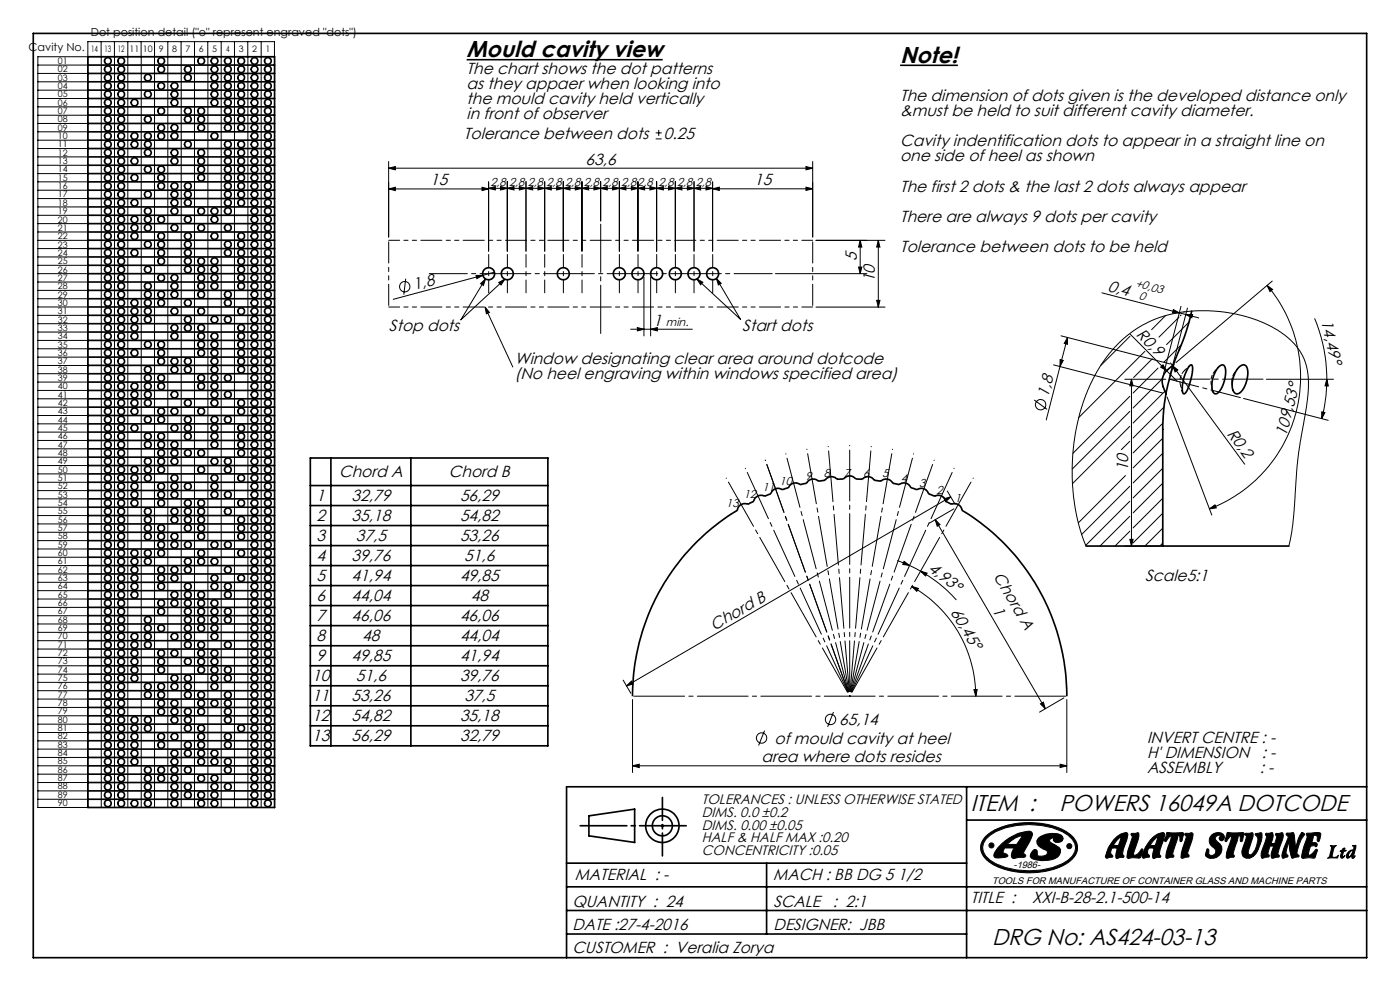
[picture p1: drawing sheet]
<svg xmlns="http://www.w3.org/2000/svg" width="420mm" height="297mm" viewBox="0 0 420 297" stroke-linecap="round" stroke-linejoin="round" font-family="sans-serif">
<defs><g id="words">
<g font-size="6.9">
<text x="140" y="17.2">Mould cavity view</text>
<text x="270" y="18.9">Note!</text>
<text x="291.3" y="243">ITEM :</text>
<text x="317.9" y="243">POWERS 16049A DOTCODE</text>
<text x="297.6" y="283.4">DRG No: AS424-03-13</text>
</g>
<g font-size="4.8">
<text x="140" y="22.1">The chart shows the dot patterns</text>
<text x="140" y="26.7">as they appaer when looking into</text>
<text x="140" y="31.2">the mould cavity held vertically</text>
<text x="140" y="35.7">in front of observer</text>
<text x="270" y="30.3">The dimension of dots given is the developed distance only</text>
<text x="270" y="34.8">&amp;must be held to suit different cavity diameter.</text>
<text x="139.2" y="41.6">Tolerance between dots</text>
<text x="199.1" y="41.6">0.25</text>
<text x="270" y="43.9">Cavity indentification dots to appear in a straight line on</text>
<text x="175.7" y="49.4">63,6</text>
<text x="270" y="48.4">one side of heel as shown</text>
<text x="129" y="55.6">15</text>
<text x="226.2" y="55.5">15</text>
<text x="270" y="57.4">The first 2 dots &amp; the last 2 dots always appear</text>
<text x="270" y="66.5">There are always 9 dots per cavity</text>
<text x="270" y="75.5">Tolerance between dots to be held</text>
<text x="257.1" y="78.3" transform="rotate(-90 257.1 78.3)">5</text>
<text x="124.4" y="86.9" transform="rotate(-15 124.4 86.9)">1,8</text>
<text x="262.5" y="84.6" transform="rotate(-90 262.5 84.6)">10</text>
<text x="332.1" y="87.1" transform="rotate(14 332.1 87.1)">0,4</text>
<text x="116.7" y="99.3">Stop dots</text>
<text x="196" y="97.6">1</text>
<text x="222.7" y="99.2">Start dots</text>
<text x="340.7" y="100.4" transform="rotate(45 340.7 100.4)">R0,9</text>
<text x="396.3" y="96.2" transform="rotate(77 396.3 96.2)">14,49°</text>
<text x="154.4" y="109">Window designating clear area around dotcode</text>
<text x="154.4" y="113.5">(No heel engraving within windows specified area)</text>
<text x="314.5" y="119.2" transform="rotate(-76 314.5 119.2)">1,8</text>
<text x="368" y="130" transform="rotate(54 368 130)">R0,2</text>
<text x="385.9" y="131" transform="rotate(-76 385.9 131)">109,53°</text>
<text x="101.8" y="143.1">Chord A</text>
<text x="134.7" y="143.1">Chord B</text>
<text x="338.4" y="141.2" transform="rotate(-90 338.4 141.2)">10</text>
<text x="94.9" y="150.2">1</text>
<text x="105.5" y="150.2">32,79</text>
<text x="138" y="150.2">56,29</text>
<text x="94.9" y="156.2">2</text>
<text x="105.5" y="156.2">35,18</text>
<text x="138" y="156.2">54,82</text>
<text x="94.9" y="162.2">3</text>
<text x="106.8" y="162.2">37,5</text>
<text x="138" y="162.2">53,26</text>
<text x="94.9" y="168.2">4</text>
<text x="105.5" y="168.2">39,76</text>
<text x="139.3" y="168.2">51,6</text>
<text x="278.3" y="170.8" transform="rotate(39 278.3 170.8)">4,93°</text>
<text x="298" y="172.6" transform="rotate(60 298 172.6)">Chord A</text>
<text x="343.5" y="174">Scale5:1</text>
<text x="94.9" y="174.2">5</text>
<text x="105.5" y="174.2">41,94</text>
<text x="138" y="174.2">49,85</text>
<text x="94.9" y="180.2">6</text>
<text x="105.5" y="180.2">44,04</text>
<text x="141.2" y="180.2">48</text>
<text x="285.1" y="183.3" transform="rotate(60 285.1 183.3)">60,45°</text>
<text x="297.5" y="182.8" transform="rotate(60 297.5 182.8)">1</text>
<text x="94.9" y="186.2">7</text>
<text x="105.5" y="186.2">46,06</text>
<text x="138" y="186.2">46,06</text>
<text x="214.2" y="189.1" transform="rotate(-30 214.2 189.1)">Chord B</text>
<text x="94.9" y="192.2">8</text>
<text x="108.7" y="192.2">48</text>
<text x="138" y="192.2">44,04</text>
<text x="94.9" y="198.2">9</text>
<text x="105.5" y="198.2">49,85</text>
<text x="138" y="198.2">41,94</text>
<text x="93.6" y="204.2">10</text>
<text x="106.8" y="204.2">51,6</text>
<text x="138" y="204.2">39,76</text>
<text x="93.6" y="210.2">11</text>
<text x="105.5" y="210.2">53,26</text>
<text x="139.3" y="210.2">37,5</text>
<text x="93.6" y="216.2">12</text>
<text x="105.5" y="216.2">54,82</text>
<text x="138" y="216.2">35,18</text>
<text x="251.7" y="217.4">65,14</text>
<text x="93.6" y="222.2">13</text>
<text x="105.5" y="222.2">56,29</text>
<text x="138" y="222.2">32,79</text>
<text x="232.4" y="222.9">of mould cavity at heel</text>
<text x="344.1" y="227.1">H' DIMENSION</text>
<text x="344.1" y="222.6">INVERT CENTRE : -</text>
<text x="378.5" y="227.1">: -</text>
<text x="228.4" y="228.5">area where dots resides</text>
<text x="344.1" y="231.6">ASSEMBLY</text>
<text x="377.9" y="231.6">: -</text>
<text x="172.5" y="263.7">MATERIAL : -</text>
<text x="232" y="263.7">MACH : BB DG 5 1/2</text>
<text x="171.7" y="271.7">QUANTITY : 24</text>
<text x="232.1" y="271.7">SCALE</text>
<text x="249.8" y="271.7">: 2:1</text>
<text x="291.3" y="270.5">TITLE :</text>
<text x="309.7" y="270.5">XXI-B-28-2.1-500-14</text>
<text x="171.7" y="278.8">DATE :27-4-2016</text>
<text x="232.1" y="278.8">DESIGNER: JBB</text>
<text x="171.7" y="285.7">CUSTOMER : Veralia Zorya</text>
</g>
<g font-size="4.1">
<text x="210.6" y="241">TOLERANCES : UNLESS OTHERWISE STATED</text>
<text x="210.6" y="244.8">DIMS. 0.0 ±0.2</text>
<text x="210.6" y="248.6">DIMS. 0.00 ±0.05</text>
<text x="210.6" y="252.5">HALF &amp; HALF MAX :0.20</text>
<text x="210.6" y="256.3">CONCENTRICITY :0.05</text>
</g>
<g font-size="3.5">
<text x="147.1" y="55.7">2,8</text>
<text x="152.7" y="55.7">2,8</text>
<text x="158.3" y="55.7">2,8</text>
<text x="163.9" y="55.7">2,8</text>
<text x="169.5" y="55.7">2,8</text>
<text x="175.1" y="55.7">2,8</text>
<text x="180.7" y="55.7">2,8</text>
<text x="186.3" y="55.7">2,82,8</text>
<text x="197.5" y="55.7">2,8</text>
<text x="203.1" y="55.7">2,8</text>
<text x="208.7" y="55.7">2,8</text>
<text x="340.4" y="86" transform="rotate(14 340.4 86)">+0,03</text>
<text x="341.6" y="89.6" transform="rotate(14 341.6 89.6)">0</text>
<text x="199.8" y="97.6">min.</text>
<text x="241.6" y="144">9</text>
<text x="247.1" y="142.9">8</text>
<text x="253.2" y="142.9">7</text>
<text x="259" y="142.9">6</text>
<text x="264.7" y="142.9">5</text>
<text x="223.1" y="149.3">12</text>
<text x="228.7" y="147.2">11</text>
<text x="233.9" y="145.3">10</text>
<text x="270.3" y="144.4">4</text>
<text x="275.8" y="146.1">3</text>
<text x="281" y="147.9">2</text>
<text x="217.9" y="152.1">13</text>
<text x="286.4" y="150.4">1</text>
</g>
<g font-size="3.3">
<text x="27.2" y="10.9">Dot position detail (&quot;o&quot; represent engraved &quot;dots&quot;)</text>
<text x="8.6" y="15.3">Cavity No.</text>
</g>
<g font-size="2.8">
<text x="304.1" y="260.1">-1986-</text>
<text x="297.6" y="265">TOOLS FOR MANUFACTURE OF CONTAINER GLASS AND MACHINE PARTS</text>
</g>
<g font-size="2.7">
<text x="27.3" y="15.7">14</text>
<text x="31.3" y="15.7">13</text>
<text x="35.3" y="15.7">12</text>
<text x="38.9" y="15.7">11</text>
<text x="42.9" y="15.7">10</text>
<text x="47.6" y="15.7">9</text>
<text x="51.6" y="15.7">8</text>
<text x="55.6" y="15.7">7</text>
<text x="59.6" y="15.7">6</text>
<text x="63.6" y="15.7">5</text>
<text x="67.8" y="15.7">4</text>
<text x="71.6" y="15.7">3</text>
<text x="75.6" y="15.7">2</text>
<text x="79.6" y="15.7">1</text>
<text x="17.4" y="19.2">01</text>
<text x="17.4" y="21.7">02</text>
<text x="17.4" y="24.2">03</text>
<text x="17.4" y="26.7">04</text>
<text x="17.4" y="29.2">05</text>
<text x="17.4" y="31.7">06</text>
<text x="17.4" y="34.2">07</text>
<text x="17.4" y="36.7">08</text>
<text x="17.4" y="39.2">09</text>
<text x="17.4" y="41.7">10</text>
<text x="17.4" y="44.2">11</text>
<text x="17.4" y="46.7">12</text>
<text x="17.4" y="49.2">13</text>
<text x="17.4" y="51.7">14</text>
<text x="17.4" y="54.2">15</text>
<text x="17.4" y="56.7">16</text>
<text x="17.4" y="59.2">17</text>
<text x="17.4" y="61.7">18</text>
<text x="17.4" y="64.2">19</text>
<text x="17.4" y="66.7">20</text>
<text x="17.4" y="69.2">21</text>
<text x="17.4" y="71.7">22</text>
<text x="17.4" y="74.2">23</text>
<text x="17.4" y="76.7">24</text>
<text x="17.4" y="79.2">25</text>
<text x="17.4" y="81.7">26</text>
<text x="17.4" y="84.2">27</text>
<text x="17.4" y="86.7">28</text>
<text x="17.4" y="89.2">29</text>
<text x="17.4" y="91.7">30</text>
<text x="17.4" y="94.2">31</text>
<text x="17.4" y="96.7">32</text>
<text x="17.4" y="99.2">33</text>
<text x="17.4" y="101.7">34</text>
<text x="17.4" y="104.2">35</text>
<text x="17.4" y="106.7">36</text>
<text x="17.4" y="109.2">37</text>
<text x="17.4" y="111.7">38</text>
<text x="17.4" y="114.2">39</text>
<text x="17.4" y="116.7">40</text>
<text x="17.4" y="119.2">41</text>
<text x="17.4" y="121.7">42</text>
<text x="17.4" y="124.2">43</text>
<text x="17.4" y="126.7">44</text>
<text x="17.4" y="129.2">45</text>
<text x="17.4" y="131.7">46</text>
<text x="17.4" y="134.2">47</text>
<text x="17.4" y="136.7">48</text>
<text x="17.4" y="139.2">49</text>
<text x="17.4" y="141.6">50</text>
<text x="17.4" y="144.2">51</text>
<text x="17.4" y="146.6">52</text>
<text x="17.4" y="149.1">53</text>
<text x="17.4" y="151.6">54</text>
<text x="17.4" y="154.1">55</text>
<text x="17.4" y="156.6">56</text>
<text x="17.4" y="159.1">57</text>
<text x="17.4" y="161.6">58</text>
<text x="17.4" y="164.1">59</text>
<text x="17.4" y="166.6">60</text>
<text x="17.4" y="169.1">61</text>
<text x="17.4" y="171.6">62</text>
<text x="17.4" y="174.1">63</text>
<text x="17.4" y="176.6">64</text>
<text x="17.4" y="179.1">65</text>
<text x="17.4" y="181.6">66</text>
<text x="17.4" y="184.1">67</text>
<text x="17.4" y="186.6">68</text>
<text x="17.4" y="189.1">69</text>
<text x="17.4" y="191.6">70</text>
<text x="17.4" y="194.1">71</text>
<text x="17.4" y="196.6">72</text>
<text x="17.4" y="199.1">73</text>
<text x="17.4" y="201.6">74</text>
<text x="17.4" y="204.1">75</text>
<text x="17.4" y="206.6">76</text>
<text x="17.4" y="209.1">77</text>
<text x="17.4" y="211.6">78</text>
<text x="17.4" y="214.1">79</text>
<text x="17.4" y="216.6">80</text>
<text x="17.4" y="219.1">81</text>
<text x="17.4" y="221.6">82</text>
<text x="17.4" y="224.1">83</text>
<text x="17.4" y="226.6">84</text>
<text x="17.4" y="229.1">85</text>
<text x="17.4" y="231.6">86</text>
<text x="17.4" y="234.1">87</text>
<text x="17.4" y="236.6">88</text>
<text x="17.4" y="239.1">89</text>
<text x="17.4" y="241.6">90</text>
</g>
</g></defs>
<g fill="none" stroke="#000" stroke-width=".3">
<path d="M11.4 17h70.9v-4.5h-55.9v229.5h-15zM11.4 19.5h15M30.3 12.5l.1 229.5M34.3 12.5l.1 229.5M38.3 12.5v229.5M42.3 12.5v4.5M42.4 17v225M46.4 12.5v229.5M50.3 12.5v229.5M54.3 12.5v4.5M54.4 17v225M58.3 12.5v229.5"/>
<path d="M62.3 12.5v4.5M62.4 17v225M66.4 12.5v229.5M70.3 12.5v229.5M74.3 12.5v4.5M74.4 17v225M78.4 12.5v229.5M11.4 22h15M11.4 24.5h15M11.4 27h15M11.4 29.5h15M11.4 32h15"/>
<path d="M11.4 34.5h15M11.4 37h15M11.4 39.5h15M196.7 39.8h1.8M197.6 38.9v1.8M11.4 42h15M11.4 44.5h15M11.4 47h15M11.4 49.5h15M11.4 52h15M11.4 54.5h15M11.4 57h15"/>
<path d="M11.4 59.5h15M116.6 56.6l2-.5v1zM116.6 56.6h30M116.6 50.4l2-.5v1zM116.6 48.4v22.6M116.6 50.4h127.2M144.6 56.1l2 .5-2 .5zM146.6 56.4l2-.5v1zM146.6 56.4h67.2M146.6 54.4v20.9M150.2 55.9l2 .5-2 .5zM152.2 56.4l2-.5v1z"/>
<path d="M152.2 54.4v20.9M155.8 55.9l2 .5-2 .5zM157.8 56.4l2-.5v1zM157.8 54.4v20.9M161.4 55.9l2 .5-2 .5zM163.4 56.4l2-.5v1zM163.4 54.4v20.9M167 55.9l2 .5-2 .5zM169 56.4l2-.5v1zM169 54.4v20.9M172.6 55.9l2 .5-2 .5zM174.6 56.4l2-.5v1z"/>
<path d="M174.6 54.4v20.9M178.2 55.9l2 .5-2 .5zM180.2 56.4l2-.5v1zM180.2 54.4v11.8M183.8 55.9l2 .5-2 .5zM185.8 56.4l2-.5v1zM185.8 54.4v20.9M189.4 55.9l2 .5-2 .5zM191.4 56.4l2-.5v1zM191.4 54.4v20.9M195 55.9l2 .5-2 .5zM196.7 41.6h1.8"/>
<path d="M197 56.4l2-.5v1zM197 54.4v20.9M200.6 55.9l2 .5-2 .5zM202.6 56.4l2-.5v1zM202.6 54.4v20.9M206.2 55.9l2 .5-2 .5zM208.2 56.4l2-.5v1zM208.2 54.4v20.9M211.8 55.9l2 .5-2 .5zM213.8 56.6l2-.5v1zM213.8 56.6h30M213.8 54.4v20.9"/>
<path d="M241.8 49.9l2 .5-2 .5zM241.8 56.1l2 .5-2 .5zM243.8 48.4v22.6M11.4 72h15M11.4 62h15M11.4 64.5h15M11.4 67h15M11.4 69.5h15M11.4 74.5h15M11.4 77h15M11.4 79.5h15M244.8 72h20.7"/>
<path d="M258.1 72l.5 2h-1zM258.1 72v10M263.5 72v20M263.5 72l.5 2h-1zM11.4 92h15M11.4 82h15M11.4 84.5h15M11.4 87h15M11.4 89.5h15M11.4 94.5h15M11.4 97h15M11.4 99.5h15"/>
<path d="M121.7 83.5l-.6 4.8M142.8 82.5h2.1l-1.8 1zM144.2 85l1.5-1.4-.7 1.9zM144.9 82.5l-26.9 7.2M145.5 92l1.3 1.6-.9 .4zM145.5 92l8.3 18M145.7 83.6l-7.4 12.2 13.1-12.1M148.3 81.6l-3.4 .9M149.6 84.7l1.8-1-1.1 1.7zM189.2 98.7h18.5M191.2 98.2l2 .5-2 .5zM193.2 83v17.7"/>
<path d="M195.2 98.7l2-.5v1zM195.2 83v17.7M209.1 83.6l1.8 1-.7 .7zM214.9 83.4l1.5 1.5-.9 .5zM214.9 83.4l7.2 12.3-13-12.1M232.6 82h27.5M244.8 92h20.7M257.6 80h1l-.5 2zM263 90h1l-.5 2zM330.6 87.8l23.2 6M349.7 94.6l-4.2 4.2M352 92.8l1.8 1h-2z"/>
<path d="M353.7 95l-6 6M353.8 93.8l1.9 .5M354.3 91.8l-5.3 20.4M354.3 94.4l-.2 .2M355.3 93.4l-.2 .2M355.7 94.3h2.1l-.3 .9zM355.7 94.3l3.9 1M356.2 92.3l-5.2 20.4M356.7 96.6l-6.7 6.7M380.1 85.5l1.7 1.2-.8 .7zM380.1 85.5a42.3 42.3 0 0 1-17.3 67M381.7 84.2l-28.9 24.5"/>
<path d="M394.4 95.4a47.2 47.2 0 0 1 3.6 18.3M11.4 102h15M11.4 104.5h15M11.4 107h15M11.4 109.5h15M11.4 112h15M11.4 114.5h15M11.4 117h15M11.4 119.5h15M310.3 119.9l3.8 2.8M316.1 109.4l32.7 8.4M318 107.8l1 .2-1 1.9z"/>
<path d="M318.3 100.6l32.7 8.5M320.3 101.1l-6.4 24.8M320.3 101.1v2.1l-1-.3zM337.4 113.7h12.3M338.9 118.8l-17 17.1M339 100.8l-8.8 8.8M339.1 100.2l10.9 10.9M339.4 113.7v50M339.4 113.7l.5 1.9h-1zM343.5 105.3l-19.9 19.8M345.7 107.5l-5.6 5.7M347.4 110.3l-7.5 7.5"/>
<path d="M348.2 110l.7-.7 1.1 1.8zM348.7 113.5l-8.8 8.8M349.5 117.3l-9.6 9.5M350 111.1l3.2 3.2M350.1 119l13.4 35.4M351.2 108.8l.6 .8M351.8 109.6l1.5 1.3-.8 .6zM351.8 109.6l21.6 29.5M352.1 109.1l-.3 .4M354.4 103.3l-5.2 5.2M373.1 119.4l25.4 6.6M379.9 113.7h20.1"/>
<path d="M398 113.7l.5 2-1-.1zM398 113.7l-.2 4.9-1.3 6.9M11.4 122h15M11.4 124.5h15M11.4 127h15M11.4 129.5h15M11.4 132h15M11.4 134.5h15M11.4 137h15M11.4 139.5h15M338.9 123.3l-17.2 17.3M338.9 127.8l-17.2 17.2"/>
<path d="M338.9 132.3l-2.5 2.5M348.8 131.3l-8.9 8.9M348.8 135.9l-8.9 8.8M348.9 126.8l-9 8.9M349.2 122l-9.3 9.3M396.5 123.4l1 .2-1 1.9zM11.4 142h15M11.4 144.5h15M11.4 147h15M11.4 149.5h15M11.4 152h15M11.4 154.5h15"/>
<path d="M11.4 157h15M11.4 159.5h15M280.4 148.7a2.21 2.21 0 0 1 3.3 1.5M280.6 155.7l1.4 1.5-.8 .5zM280.6 155.7l33 56.7M283.2 149.5l2-.6-1.5 1.5zM284.2 147.2l2.3 3.9M285.2 148.9l-97.2 56.7M286.2 152.5l-7.4 4.3M337.6 142.5l-14.1 14.2M338.9 145.7l-14.4 14.5M338.9 150.2l-13.2 13.2"/>
<path d="M338.9 159.2l-4.4 4.5M338.9 154.7l-8.9 9M348.8 140.3l-8.9 8.9M348.8 144.8l-8.9 8.9M348.8 149.3l-8.9 8.9M348.8 153.8l-8.9 8.9M348.8 158.3l-5.3 5.4M362.8 152.5l1.7-1.2 .4 .9zM11.4 162h15M11.4 164.5h15M11.4 167h15M11.4 169.5h15"/>
<path d="M11.4 172h15M11.4 174.5h15M11.4 177h15M11.4 179.5h15M269.2 168l3.7 1.5M271.2 168.2l1.7 1.3-2.1-.3zM272.9 169.5l3.3 1.7M273.5 175.8l2 .6-.5 .8zM273.5 175.8a37.7 37.7 0 0 1 19.2 32.9M276.2 171.2l1.9 .6-.5 .8zM276.2 171.2l5.7 3.8 5 4.8M325.8 163.7l-2-5.6-1.3-5.8-.7-6.7-.1-6.1 .5-7.1 1.1-5.9 1.7-6.1 2.4-5.8 2.9-5.3 2.7-3.6 3.7-3.9 3.6-2.8 4.7-2.7 4.1-1.5 5.2-1.2 5-.5 5.6 .2 4.6 .6 5.8 1.4 4.1 1.6 4 2.1 3.2 2.4 3 3.3 1.7 3 .6 2 .5 2.5v6.1l-2.8 17.1-1.7 21.3-1.3 7"/>
<path d="M337.4 163.7h10.4M338.9 161.6h1l-.5 2.1zM348.8 162.8l-.9 .9M11.4 182h15M11.4 184.5h15M11.4 187h15M11.4 189.5h15M11.4 192h15M11.4 194.5h15M11.4 197h15M11.4 199.5h15M11.4 202h15"/>
<path d="M11.4 204.5h15M11.4 207h15M11.4 209.5h15M11.4 212h15M11.4 214.5h15M11.4 217h15M11.4 219.5h15M186.9 203.8l2.4 4M188 205.6l1.4-1.5 .5 .9zM189.8 209.7v21.8M229.4 219l-1.8 4.4M250 213.4l-1.7 4.4"/>
<path d="M292.2 206.7h1l-.5 2zM312.1 211l.9-.6 .6 2zM319.2 209.2l-7.3 4.2M320 209.7v21.8M11.4 229.5h15M11.4 222h15M11.4 224.5h15M11.4 227h15M11.4 232h15M11.4 234.5h15M11.4 237h15M11.4 239.5h15"/>
<path d="M189.8 229.5l2-.5v1zM189.8 229.5h130.2M318 229l2 .5-2 .5zM198.2 247.5h1M198.4 247.2l.7 .7M198.7 247v1M199.1 247.2l-.7 .7M295.6 250.8a19.3 19.3 0 0 1 13.5-4.3 18.5 18.5 0 0 1 12.9 4.4 4.6 4.6 0 0 1-1.1 7.3 23.6 23.6 0 0 1-18.6 2.6 10.9 10.9 0 0 1-7.9-5.4 4.4 4.4 0 0 1 1.2-4.6zM295.7 251.6a14 14 0 0 1 9.3-4.2 22.7 22.7 0 0 1 15.5 3 4.2 4.2 0 0 1 0 7.4 23 23 0 0 1-23.5 0 4.2 4.2 0 0 1-1.3-6.2zM300.4 253a11.5 11.5 0 0 1 8.9-3.8l.5 .9-.9 2.2-1.8 3.3 .6 .9a1.18 1.18 0 0 1-1.4 .5l-2.3 .3-.3-.2-.3-.8 .3-1.1 .5-1.1h-2.8l-.4 1.5 1 .4 .3 .6a3.8 3.8 0 0 1-2.8 .5h-.9a1.09 1.09 0 0 1-.1-1.8zM302.1 253.1a7.6 7.6 0 0 1 4.3-2.6v.6l-1.4 2zM311.5 251.2a6.6 6.6 0 0 1 6.9-.9l.5 1.1a1.72 1.72 0 0 1-2.9 .5l.1-.8a1.26 1.26 0 0 0-1.3 .9l.3 .4 2.6 1.6a2.15 2.15 0 0 1-1.3 3.3 9.1 9.1 0 0 1-7-.1 1.76 1.76 0 0 1 .9-2.6l.6 .1 .2 .2 .3 1.6a2.67 2.67 0 0 0 2.9-.8l-.1-.6-.4-.3a4.5 4.5 0 0 1-2.7-2l-.1-.8z"/>
<path d="M334.1 251.7a5.3 5.3 0 0 1 3.8-2.2l.5 .6-1.6 5.8 .4 .7-.2 .3-1 .1-.7 .3a.73 .73 0 0 1-.5-1.2l.4-1.9h-1.7l-.3 1.5 .6 .7v.5l-1.7 .3-.4-.2-.1-.3 .9-2.7zM335.1 251.8l1.2-.9-.8 2.5-1.5-.1zM339.4 249.9l2.2-.2a1.71 1.71 0 0 1-.1 1.8l-1.4 4.7a2.27 2.27 0 0 0 2.3-1.7h.4l.1 .3-.9 2.3h-2.5l-1 .2-.4-.3 .2-1.9 1.4-4.1zM345.1 251.7a5.3 5.3 0 0 1 3.9-2.2l.4 .6-1.6 5.8 .5 .7-.2 .3-1.1 .1-.6 .3a.71 .71 0 0 1-.7-.4 .71 .71 0 0 1 .1-.8l.5-1.9h-1.7l-.4 1.5 .6 .7v.5l-1.7 .3-.3-.2-.1-.3 .9-2.7zM346.1 251.8l1.2-.9-.7 2.5-1.6-.1zM350.1 249.5l4.8 .1 .2 .4-.4 1.7-.2 .5-.5-.1a1.77 1.77 0 0 0-.5-1.7h-.1a5.7 5.7 0 0 1-.9 3.1l-.7 2.3 .3 1-1.8 .4-.5-.2a11 11 0 0 1 1.4-5.2l.2-1.3-.7 .4-.9 1.3-.4-.1zM355.6 249.8h1.1a.81 .81 0 0 1 1.2 .2 18.9 18.9 0 0 1-1.6 5.6l.4 .7a.84 .84 0 0 1-1.2 .7l-.7 .2-.5-.2a3.8 3.8 0 0 1 .5-2.8l1.1-3.3-.5-.9zM363.5 250.3a2.51 2.51 0 0 1 3.7 .1l.1 .6-.2 .6-.7 .4-.5-.3-.2-.6 .4-.5-.3-.3a1.07 1.07 0 0 0-1.1 1.4l.6 .6a2.76 2.76 0 0 1 .9 3.6 2.76 2.76 0 0 1-3.3 1.3l-1.2-.8 .5-2 .5 .3 .1 1.4a1.24 1.24 0 0 0 1.9-.4v-.9l-.5-.6a2.38 2.38 0 0 1-.7-3.9zM368.2 249.5l4.8 .1 .2 .4-.4 1.7-.2 .5-.5-.1a1.77 1.77 0 0 0-.4-1.7l-1.8 5.5a.63 .63 0 0 1 .1 1l-1.6 .3-.5-.3a8.5 8.5 0 0 1 1-4l.6-2.4a2.82 2.82 0 0 0-1.6 1.7l-.4-.2zM373.6 249.8l1.9-.2 .4 .1a11.9 11.9 0 0 1-1.2 4.6l-.3 1.1 .1 .6 .4 .2a3.1 3.1 0 0 0 2.1-2.7l.4-1.7-.1-.8-.7-.7v-.4l1.5-.3 .5 .1a9.2 9.2 0 0 1-2.6 6.9l-1.1 .6-1.2-.1a2 2 0 0 1-.9-2.8l1-3.1a.64 .64 0 0 0-.3-1zM379.9 249.7l1.5-.2 .4 .2a3.8 3.8 0 0 1-.5 3.1h1.1l.6-2a.57 .57 0 0 1 0-1M380 249.7a.6 .6 0 0 0 0 1.1l-1.1 3.2a3 3 0 0 0-.3 3.2l2.1-.4 .1-.3-.4-.7 .6-2.2h1.1l-.7 1.9 .1 1.6 .4 .1 1.8-.4 .1-.4-.4-.6 .8-2.7a4.4 4.4 0 0 0 .6-3.4l-.3-.2-1.6 .3"/>
<path d="M385.9 249.8l1.8-.3 .4 .1 .6 4.5a8.6 8.6 0 0 1 1.8-4.5l.2-.1a.55 .55 0 0 1 .6 .7 10.2 10.2 0 0 0-2.1 5.8l.5 .4-.1 .4-1.8 .4-.3-.1-.6-2.2-.2-2.8-.9 3.2v.5l.6 .6v.3l-1.2 .5-.5-.1a3.2 3.2 0 0 1 .4-2.8l1.4-3.4-.6-.7zM391.9 249.8l3.2-.3 1.1 .3-.5 2.4-.5-.1-.1-1.5-.3-.2-.7-.1-.6 2.4a1.08 1.08 0 0 1 1.7 .4l-.3 .6-.8-.3-1 .2-.6 2.4 .2 .3a2.47 2.47 0 0 0 2-1.6l.4-.1 .1 .4-.8 2.1-1.7-.1-1.8 .3-.4-.3 .3-1.9 1.3-4zM399 253.4h1.9l-.7 .9-.5 1.8a.66 .66 0 0 0 .2 .9 .66 .66 0 0 0 .9-.1l.8-.6-.3 .8-3 .1 .6-.6 .5-1.9 .1-.8zM402.1 255l.6-.2 .2-.6 .6-.1-.3 .7h.7l-.8 .3-.4 1.6 .8-.3-.9 .8-.3-.1-.2-.5 .5-1.5-.6 .1zM405.2 255.1l.6-.2a2.07 2.07 0 0 1-1.2 1.8v-.1a1.56 1.56 0 0 1 .6-1.5zM405.7 253.5l1.1-.2-.7 2.9 .1 .5 .4-.3-.3 .6-.5 .3-.2-.4 .2-1a1.49 1.49 0 0 1-1.8 1.2 1.87 1.87 0 0 1 2-2.4l.2-.8z"/>
<circle cx="121.4" cy="85.9" r="1.55"/>
<circle cx="312.2" cy="121.3" r="1.55"/>
<circle cx="249.2" cy="215.6" r="1.55"/>
<circle cx="228.5" cy="221.2" r="1.55"/>
<circle cx="297.4" cy="253.4" r=".76"/>
<circle cx="320.8" cy="253.6" r=".76"/>
</g>
<g fill="none" stroke="#000" stroke-width=".5">
<path d="M10 10h400v277h-400zM26.4 17h56v225h-56zM26.4 19.5h56M26.4 22h56M26.4 24.5h56M26.4 27h56M26.4 29.5h56M26.4 32h56M26.4 34.5h56M26.4 37h56M26.4 39.5h56M26.4 42h56"/>
<path d="M26.4 44.5h56M26.4 47h56M26.4 49.5h56M26.4 52h56M26.4 54.5h56M26.4 57h56M26.4 59.5h56M26.4 62h56M26.4 64.5h56M26.4 67h56M26.4 69.5h56M26.4 72h56"/>
<path d="M26.4 74.5h56M26.4 77h56M26.4 79.5h56M26.4 82h56M26.4 84.5h56M26.4 87h56M26.4 89.5h56M26.4 92h56M26.4 94.5h56M26.4 97h56M26.4 99.5h56M357.5 93.2a115.9 115.9 0 0 1-5.3 15.6l-.2 .5"/>
<path d="M26.4 102h56M26.4 104.5h56M26.4 107h56M26.4 109.5h56M26.4 112h56M26.4 114.5h56M26.4 117h56M26.4 119.5h56M349.8 118a61.9 61.9 0 0 0-1 10.7v35M352 109.3l-2.2 8.7M352 109.3a8.7 8.7 0 0 0-2.8 2.8l-.5 1.6v1.1l1.1 3.2M356.9 109.6l.6-.2a7.7 7.7 0 0 1-.5 5.2 4.7 4.7 0 0 1-1.8 3.4h-.2a9.7 9.7 0 0 1 1.3-7.6z"/>
<path d="M365.5 110a1.07 1.07 0 0 1 1.3-.7 1.07 1.07 0 0 1 .8 1.2 9.2 9.2 0 0 1-2.6 7.5 1.52 1.52 0 0 1-1.4-2 8.9 8.9 0 0 1 1.9-6zM371.5 110.3l.4-.4a1.31 1.31 0 0 1 1.5-.5 1.31 1.31 0 0 1 .9 1.3 8.1 8.1 0 0 1-2.6 7.2 1.42 1.42 0 0 1-2-1.6 7.9 7.9 0 0 1 1.8-6zM26.4 122h56M26.4 124.5h56M26.4 127h56M26.4 129.5h56M26.4 132h56M26.4 134.5h56M26.4 137h56M26.4 139.5h56M93.1 137.3h71.3v86.2h-71.3zM99.3 137.3v86.2"/>
<path d="M123.3 137.3v86.2M26.4 142h56M26.4 144.5h56M26.4 147h56M26.4 149.5h56M26.4 152h56M26.4 154.5h56M26.4 157h56M26.4 159.5h56M93.1 145.5h71.3M93.1 151.5h71.3M93.1 157.5h71.3"/>
<path d="M26.4 162h56M26.4 164.5h56M26.4 167h56M26.4 169.5h56M26.4 172h56M26.4 174.5h56M26.4 177h56M26.4 179.5h56M93.1 169.5h71.3M93.1 163.5h71.3M93.1 175.5h71.3M325.8 163.7h23"/>
<path d="M348.8 163.7h37.8M26.4 182h56M26.4 184.5h56M26.4 187h56M26.4 189.5h56M26.4 192h56M26.4 194.5h56M26.4 197h56M26.4 199.5h56M93.1 199.5h71.3M93.1 181.5h71.3M93.1 187.5h71.3"/>
<path d="M93.1 193.5h71.3M26.4 202h56M26.4 204.5h56M26.4 207h56M26.4 209.5h56M26.4 212h56M26.4 214.5h56M26.4 217h56M26.4 219.5h56M93.1 205.5h71.3M93.1 211.5h71.3M93.1 217.5h71.3"/>
<path d="M189.8 208.7a65 65 0 0 1 31.4-55.8 2.18 2.18 0 0 1 3.1-1.8l.9-.4a1.33 1.33 0 0 0 1.2-1.3l1.1-.8 1.3-.1a1.98 1.98 0 0 0 2-.3l.4-.2a2.23 2.23 0 0 1 3.4-1.2l1-.4a2.44 2.44 0 0 0 1.7-1.3l1.1-.4 1.1 .2a1.93 1.93 0 0 0 2 0l.5-.1a2.21 2.21 0 0 1 3.5-.6l1-.1a1.66 1.66 0 0 0 1.8-.9l.8-.3h.9a3 3 0 0 0 3.4 .3 2.18 2.18 0 0 1 3.3 .3l1 .1a2.71 2.71 0 0 0 2.1-.7h1.1l1 .5a2.86 2.86 0 0 0 2.1 .8l.4-.1a2.2 2.2 0 0 1 3.4 .7l1 .2a1.36 1.36 0 0 0 1.7-.2h1.1l1.3 .8a2.92 2.92 0 0 0 2 1.1l.4-.1a2.23 2.23 0 0 1 3.3 1.4l.9 .3a2.75 2.75 0 0 0 2.2 .1l1 .4 .8 .8a1.83 1.83 0 0 0 1.5 1.3l.4 .2a2.22 2.22 0 0 1 3.2 1.8 65 65 0 0 1 31.4 55.8M26.4 222h56M26.4 224.5h56M26.4 227h56M26.4 229.5h56M26.4 232h56M26.4 234.5h56M26.4 237h56M26.4 239.5h56M290 235.8v51.2M410 235.8h-240v51.2M170 258.7h120"/>
<path d="M176.7 244.5l13.7-2v10l-13.7-2zM230 258.7v21.2M290 245.8h120M170 265.8h240M170 272.9h240M170 279.9h120"/>
<circle cx="32.4" cy="18.3" r=".99"/>
<circle cx="36.4" cy="18.3" r="1"/>
<circle cx="48.3" cy="18.3" r="1"/>
<circle cx="60.4" cy="18.3" r=".99"/>
<circle cx="64.4" cy="18.3" r=".99"/>
<circle cx="68.3" cy="18.3" r="1"/>
<circle cx="72.4" cy="18.3" r=".99"/>
<circle cx="76.4" cy="18.3" r="1"/>
<circle cx="80.4" cy="18.3" r=".99"/>
<circle cx="32.4" cy="38.3" r=".99"/>
<circle cx="32.4" cy="28.3" r=".99"/>
<circle cx="32.4" cy="20.8" r=".99"/>
<circle cx="32.4" cy="23.3" r=".99"/>
<circle cx="32.4" cy="33.3" r=".99"/>
<circle cx="32.4" cy="30.8" r=".99"/>
<circle cx="32.4" cy="35.8" r=".99"/>
<circle cx="32.4" cy="25.8" r=".99"/>
<circle cx="36.4" cy="38.3" r="1"/>
<circle cx="36.4" cy="28.3" r="1"/>
<circle cx="36.4" cy="20.8" r="1"/>
<circle cx="36.4" cy="23.3" r="1"/>
<circle cx="36.4" cy="25.8" r="1"/>
<circle cx="36.4" cy="35.8" r="1"/>
<circle cx="36.4" cy="30.8" r="1"/>
<circle cx="36.4" cy="33.3" r="1"/>
<circle cx="40.4" cy="30.8" r=".99"/>
<circle cx="44.4" cy="28.3" r="1"/>
<circle cx="44.4" cy="23.3" r="1"/>
<circle cx="44.4" cy="35.8" r="1"/>
<circle cx="48.3" cy="38.3" r="1"/>
<circle cx="48.3" cy="20.8" r="1"/>
<circle cx="48.3" cy="33.3" r="1"/>
<circle cx="48.3" cy="25.8" r="1"/>
<circle cx="52.4" cy="38.3" r=".99"/>
<circle cx="52.4" cy="28.3" r=".99"/>
<circle cx="52.4" cy="25.8" r=".99"/>
<circle cx="52.4" cy="30.8" r=".99"/>
<circle cx="56.4" cy="20.8" r="1"/>
<circle cx="56.4" cy="23.3" r="1"/>
<circle cx="56.4" cy="35.8" r="1"/>
<circle cx="56.4" cy="33.3" r="1"/>
<circle cx="60.4" cy="38.3" r=".99"/>
<circle cx="60.4" cy="33.3" r=".99"/>
<circle cx="60.4" cy="35.8" r=".99"/>
<circle cx="64.4" cy="28.3" r=".99"/>
<circle cx="64.4" cy="20.8" r=".99"/>
<circle cx="64.4" cy="23.3" r=".99"/>
<circle cx="64.4" cy="25.8" r=".99"/>
<circle cx="64.4" cy="30.8" r=".99"/>
<circle cx="68.3" cy="38.3" r="1"/>
<circle cx="68.3" cy="28.3" r="1"/>
<circle cx="68.3" cy="20.8" r="1"/>
<circle cx="68.3" cy="23.3" r="1"/>
<circle cx="68.3" cy="25.8" r="1"/>
<circle cx="68.3" cy="30.8" r="1"/>
<circle cx="68.3" cy="33.3" r="1"/>
<circle cx="68.3" cy="35.8" r="1"/>
<circle cx="72.4" cy="38.3" r=".99"/>
<circle cx="72.4" cy="28.3" r=".99"/>
<circle cx="72.4" cy="20.8" r=".99"/>
<circle cx="72.4" cy="23.3" r=".99"/>
<circle cx="72.4" cy="25.8" r=".99"/>
<circle cx="72.4" cy="35.8" r=".99"/>
<circle cx="72.4" cy="30.8" r=".99"/>
<circle cx="72.4" cy="33.3" r=".99"/>
<circle cx="76.4" cy="38.3" r="1"/>
<circle cx="76.4" cy="28.3" r="1"/>
<circle cx="76.4" cy="20.8" r="1"/>
<circle cx="76.4" cy="23.3" r="1"/>
<circle cx="76.4" cy="25.8" r="1"/>
<circle cx="76.4" cy="30.8" r="1"/>
<circle cx="76.4" cy="35.8" r="1"/>
<circle cx="76.4" cy="33.3" r="1"/>
<circle cx="80.4" cy="38.3" r=".99"/>
<circle cx="80.4" cy="28.3" r=".99"/>
<circle cx="80.4" cy="20.8" r=".99"/>
<circle cx="80.4" cy="23.3" r=".99"/>
<circle cx="80.4" cy="35.8" r=".99"/>
<circle cx="80.4" cy="30.8" r=".99"/>
<circle cx="80.4" cy="25.8" r=".99"/>
<circle cx="80.4" cy="33.3" r=".99"/>
<circle cx="32.4" cy="55.8" r=".99"/>
<circle cx="32.4" cy="40.8" r=".99"/>
<circle cx="32.4" cy="43.3" r=".99"/>
<circle cx="32.4" cy="48.3" r=".99"/>
<circle cx="32.4" cy="50.8" r=".99"/>
<circle cx="32.4" cy="45.8" r=".99"/>
<circle cx="32.4" cy="58.3" r=".99"/>
<circle cx="32.4" cy="53.3" r="1"/>
<circle cx="36.4" cy="55.8" r="1"/>
<circle cx="36.4" cy="40.8" r="1"/>
<circle cx="36.4" cy="43.3" r="1"/>
<circle cx="36.4" cy="48.3" r="1"/>
<circle cx="36.4" cy="45.8" r="1"/>
<circle cx="36.4" cy="58.3" r="1"/>
<circle cx="36.4" cy="50.8" r="1"/>
<circle cx="36.4" cy="53.3" r="1.01"/>
<circle cx="40.4" cy="40.8" r=".99"/>
<circle cx="40.4" cy="43.3" r=".99"/>
<circle cx="40.4" cy="48.3" r=".99"/>
<circle cx="40.4" cy="53.3" r="1"/>
<circle cx="44.4" cy="40.8" r="1"/>
<circle cx="44.4" cy="50.8" r="1"/>
<circle cx="44.4" cy="43.3" r="1"/>
<circle cx="44.4" cy="45.8" r="1"/>
<circle cx="44.4" cy="58.3" r="1"/>
<circle cx="48.3" cy="55.8" r="1"/>
<circle cx="48.3" cy="40.8" r="1"/>
<circle cx="48.3" cy="50.8" r="1"/>
<circle cx="48.4" cy="53.3" r="1.01"/>
<circle cx="52.4" cy="55.8" r=".99"/>
<circle cx="52.4" cy="40.8" r=".99"/>
<circle cx="52.4" cy="58.3" r=".99"/>
<circle cx="52.4" cy="45.8" r=".99"/>
<circle cx="52.4" cy="48.3" r=".99"/>
<circle cx="56.4" cy="55.8" r="1"/>
<circle cx="56.4" cy="58.3" r="1"/>
<circle cx="56.4" cy="43.3" r="1"/>
<circle cx="60.4" cy="50.8" r=".99"/>
<circle cx="60.4" cy="45.8" r=".99"/>
<circle cx="60.4" cy="48.3" r=".99"/>
<circle cx="60.4" cy="53.3" r="1"/>
<circle cx="64.4" cy="40.8" r=".99"/>
<circle cx="68.3" cy="55.8" r="1"/>
<circle cx="68.3" cy="43.3" r="1"/>
<circle cx="68.3" cy="58.3" r="1"/>
<circle cx="68.3" cy="50.8" r="1"/>
<circle cx="68.3" cy="45.8" r="1"/>
<circle cx="68.3" cy="48.3" r="1"/>
<circle cx="68.4" cy="53.3" r="1.01"/>
<circle cx="72.4" cy="55.8" r=".99"/>
<circle cx="72.4" cy="58.3" r=".99"/>
<circle cx="72.4" cy="43.3" r=".99"/>
<circle cx="72.4" cy="50.8" r=".99"/>
<circle cx="72.4" cy="45.8" r=".99"/>
<circle cx="72.4" cy="48.3" r=".99"/>
<circle cx="72.4" cy="53.3" r="1"/>
<circle cx="76.4" cy="55.8" r="1"/>
<circle cx="76.4" cy="40.8" r="1"/>
<circle cx="76.4" cy="45.8" r="1"/>
<circle cx="76.4" cy="50.8" r="1"/>
<circle cx="76.4" cy="58.3" r="1"/>
<circle cx="76.4" cy="43.3" r="1"/>
<circle cx="76.4" cy="48.3" r="1"/>
<circle cx="76.4" cy="53.3" r="1.01"/>
<circle cx="80.4" cy="55.8" r=".99"/>
<circle cx="80.4" cy="40.8" r=".99"/>
<circle cx="80.4" cy="48.3" r=".99"/>
<circle cx="80.4" cy="43.3" r=".99"/>
<circle cx="80.4" cy="58.3" r=".99"/>
<circle cx="80.4" cy="50.8" r=".99"/>
<circle cx="80.4" cy="45.8" r=".99"/>
<circle cx="80.4" cy="53.3" r="1"/>
<circle cx="32.4" cy="75.8" r=".99"/>
<circle cx="32.4" cy="78.3" r=".99"/>
<circle cx="32.4" cy="68.3" r=".99"/>
<circle cx="32.4" cy="63.3" r=".99"/>
<circle cx="32.4" cy="60.8" r=".99"/>
<circle cx="32.4" cy="65.8" r=".99"/>
<circle cx="32.4" cy="73.3" r=".99"/>
<circle cx="32.4" cy="70.8" r="1"/>
<circle cx="36.4" cy="68.3" r="1"/>
<circle cx="36.4" cy="75.8" r="1"/>
<circle cx="36.4" cy="78.3" r="1"/>
<circle cx="36.4" cy="63.3" r="1"/>
<circle cx="36.4" cy="60.8" r="1"/>
<circle cx="36.4" cy="65.8" r="1"/>
<circle cx="36.4" cy="73.3" r="1"/>
<circle cx="36.4" cy="70.8" r="1.01"/>
<circle cx="40.4" cy="75.8" r=".99"/>
<circle cx="40.4" cy="68.3" r=".99"/>
<circle cx="40.4" cy="60.8" r=".99"/>
<circle cx="40.4" cy="65.8" r=".99"/>
<circle cx="40.4" cy="70.8" r="1"/>
<circle cx="44.4" cy="68.3" r="1"/>
<circle cx="44.4" cy="63.3" r="1"/>
<circle cx="44.4" cy="65.8" r="1"/>
<circle cx="44.4" cy="73.3" r="1"/>
<circle cx="48.3" cy="78.3" r="1"/>
<circle cx="48.3" cy="75.8" r="1"/>
<circle cx="48.3" cy="73.3" r="1"/>
<circle cx="48.3" cy="65.8" r="1"/>
<circle cx="48.4" cy="70.8" r="1.01"/>
<circle cx="52.4" cy="68.3" r=".99"/>
<circle cx="52.4" cy="63.3" r=".99"/>
<circle cx="52.4" cy="60.8" r=".99"/>
<circle cx="56.4" cy="75.8" r="1"/>
<circle cx="56.4" cy="78.3" r="1"/>
<circle cx="56.4" cy="60.8" r="1"/>
<circle cx="56.4" cy="73.3" r="1"/>
<circle cx="56.4" cy="65.8" r="1"/>
<circle cx="56.4" cy="70.8" r="1.01"/>
<circle cx="60.4" cy="68.3" r=".99"/>
<circle cx="60.4" cy="78.3" r=".99"/>
<circle cx="60.4" cy="63.3" r=".99"/>
<circle cx="64.4" cy="78.3" r=".99"/>
<circle cx="64.4" cy="63.3" r=".99"/>
<circle cx="64.4" cy="65.8" r=".99"/>
<circle cx="64.4" cy="70.8" r="1"/>
<circle cx="68.3" cy="75.8" r="1"/>
<circle cx="68.3" cy="68.3" r="1"/>
<circle cx="68.3" cy="60.8" r="1"/>
<circle cx="68.3" cy="63.3" r="1"/>
<circle cx="68.3" cy="73.3" r="1"/>
<circle cx="72.4" cy="75.8" r=".99"/>
<circle cx="72.4" cy="78.3" r=".99"/>
<circle cx="72.4" cy="60.8" r=".99"/>
<circle cx="72.4" cy="73.3" r=".99"/>
<circle cx="72.4" cy="70.8" r="1"/>
<circle cx="76.4" cy="75.8" r="1"/>
<circle cx="76.4" cy="68.3" r="1"/>
<circle cx="76.4" cy="78.3" r="1"/>
<circle cx="76.4" cy="60.8" r="1"/>
<circle cx="76.4" cy="63.3" r="1"/>
<circle cx="76.4" cy="73.3" r="1"/>
<circle cx="76.4" cy="65.8" r="1"/>
<circle cx="76.4" cy="70.8" r="1.01"/>
<circle cx="80.4" cy="68.3" r=".99"/>
<circle cx="80.4" cy="78.3" r=".99"/>
<circle cx="80.4" cy="75.8" r=".99"/>
<circle cx="80.4" cy="63.3" r=".99"/>
<circle cx="80.4" cy="60.8" r=".99"/>
<circle cx="80.4" cy="65.8" r=".99"/>
<circle cx="80.4" cy="73.3" r=".99"/>
<circle cx="80.4" cy="70.8" r="1"/>
<circle cx="32.4" cy="83.3" r=".99"/>
<circle cx="32.4" cy="88.3" r=".99"/>
<circle cx="32.4" cy="93.3" r=".99"/>
<circle cx="32.4" cy="98.3" r=".99"/>
<circle cx="32.4" cy="85.8" r=".99"/>
<circle cx="32.4" cy="95.8" r=".99"/>
<circle cx="32.4" cy="80.8" r=".99"/>
<circle cx="32.4" cy="90.8" r="1"/>
<circle cx="36.4" cy="83.3" r="1"/>
<circle cx="36.4" cy="93.3" r="1"/>
<circle cx="36.4" cy="98.3" r="1"/>
<circle cx="36.4" cy="88.3" r="1"/>
<circle cx="36.4" cy="95.8" r="1"/>
<circle cx="36.4" cy="85.8" r="1"/>
<circle cx="36.4" cy="80.8" r="1"/>
<circle cx="36.4" cy="90.8" r="1.01"/>
<circle cx="40.4" cy="93.3" r=".99"/>
<circle cx="40.4" cy="98.3" r=".99"/>
<circle cx="40.4" cy="95.8" r=".99"/>
<circle cx="40.4" cy="90.8" r="1"/>
<circle cx="44.4" cy="93.3" r="1"/>
<circle cx="44.4" cy="88.3" r="1"/>
<circle cx="44.4" cy="95.8" r="1"/>
<circle cx="44.4" cy="80.8" r="1"/>
<circle cx="44.4" cy="85.8" r="1"/>
<circle cx="44.4" cy="90.8" r="1.01"/>
<circle cx="48.3" cy="83.3" r="1"/>
<circle cx="48.3" cy="88.3" r="1"/>
<circle cx="48.4" cy="90.8" r="1.01"/>
<circle cx="52.4" cy="98.3" r=".99"/>
<circle cx="52.4" cy="93.3" r=".99"/>
<circle cx="52.4" cy="83.3" r=".99"/>
<circle cx="52.4" cy="88.3" r=".99"/>
<circle cx="52.4" cy="85.8" r=".99"/>
<circle cx="56.4" cy="98.3" r="1"/>
<circle cx="56.4" cy="80.8" r="1"/>
<circle cx="56.4" cy="95.8" r="1"/>
<circle cx="56.4" cy="90.8" r="1.01"/>
<circle cx="60.4" cy="98.3" r=".99"/>
<circle cx="60.4" cy="83.3" r=".99"/>
<circle cx="60.4" cy="88.3" r=".99"/>
<circle cx="60.4" cy="93.3" r=".99"/>
<circle cx="60.4" cy="80.8" r=".99"/>
<circle cx="60.4" cy="85.8" r=".99"/>
<circle cx="64.4" cy="83.3" r=".99"/>
<circle cx="64.4" cy="95.8" r=".99"/>
<circle cx="64.4" cy="80.8" r=".99"/>
<circle cx="64.4" cy="85.8" r=".99"/>
<circle cx="68.3" cy="88.3" r="1"/>
<circle cx="68.3" cy="95.8" r="1"/>
<circle cx="68.4" cy="90.8" r="1.01"/>
<circle cx="72.4" cy="83.3" r=".99"/>
<circle cx="72.4" cy="98.3" r=".99"/>
<circle cx="72.4" cy="93.3" r=".99"/>
<circle cx="72.4" cy="85.8" r=".99"/>
<circle cx="72.4" cy="80.8" r=".99"/>
<circle cx="76.4" cy="98.3" r="1"/>
<circle cx="76.4" cy="83.3" r="1"/>
<circle cx="76.4" cy="88.3" r="1"/>
<circle cx="76.4" cy="93.3" r="1"/>
<circle cx="76.4" cy="85.8" r="1"/>
<circle cx="76.4" cy="95.8" r="1"/>
<circle cx="76.4" cy="80.8" r="1"/>
<circle cx="76.4" cy="90.8" r="1.01"/>
<circle cx="80.4" cy="98.3" r=".99"/>
<circle cx="80.4" cy="83.3" r=".99"/>
<circle cx="80.4" cy="88.3" r=".99"/>
<circle cx="80.4" cy="93.3" r=".99"/>
<circle cx="80.4" cy="80.8" r=".99"/>
<circle cx="80.4" cy="95.8" r=".99"/>
<circle cx="80.4" cy="85.8" r=".99"/>
<circle cx="80.4" cy="90.8" r="1"/>
<circle cx="146.6" cy="82" r="1.8"/>
<circle cx="152.2" cy="82" r="1.81"/>
<circle cx="169" cy="82" r="1.8"/>
<circle cx="185.8" cy="82" r="1.8"/>
<circle cx="191.4" cy="82" r="1.8"/>
<circle cx="197" cy="82" r="1.81"/>
<circle cx="202.6" cy="82" r="1.81"/>
<circle cx="208.2" cy="82" r="1.8"/>
<circle cx="213.8" cy="82" r="1.81"/>
<circle cx="32.4" cy="110.8" r=".99"/>
<circle cx="32.4" cy="118.3" r=".99"/>
<circle cx="32.4" cy="105.8" r=".99"/>
<circle cx="32.4" cy="103.3" r=".99"/>
<circle cx="32.4" cy="115.8" r=".99"/>
<circle cx="32.4" cy="100.8" r=".99"/>
<circle cx="32.4" cy="113.3" r=".99"/>
<circle cx="32.4" cy="108.3" r="1"/>
<circle cx="36.4" cy="110.8" r="1"/>
<circle cx="36.4" cy="115.8" r="1"/>
<circle cx="36.4" cy="118.3" r="1"/>
<circle cx="36.4" cy="105.8" r="1"/>
<circle cx="36.4" cy="103.3" r="1"/>
<circle cx="36.4" cy="100.8" r="1"/>
<circle cx="36.4" cy="113.3" r="1"/>
<circle cx="36.4" cy="108.3" r="1.01"/>
<circle cx="40.4" cy="105.8" r=".99"/>
<circle cx="40.4" cy="118.3" r=".99"/>
<circle cx="40.4" cy="115.8" r=".99"/>
<circle cx="40.4" cy="100.8" r=".99"/>
<circle cx="44.4" cy="103.3" r="1"/>
<circle cx="44.4" cy="110.8" r="1"/>
<circle cx="44.4" cy="118.3" r="1"/>
<circle cx="44.4" cy="115.8" r="1"/>
<circle cx="44.4" cy="113.3" r="1"/>
<circle cx="48.3" cy="105.8" r="1"/>
<circle cx="48.3" cy="115.8" r="1"/>
<circle cx="48.3" cy="103.3" r="1"/>
<circle cx="48.3" cy="113.3" r="1"/>
<circle cx="48.4" cy="108.3" r="1.01"/>
<circle cx="52.4" cy="118.3" r=".99"/>
<circle cx="52.4" cy="110.8" r=".99"/>
<circle cx="52.4" cy="100.8" r=".99"/>
<circle cx="52.4" cy="108.3" r="1"/>
<circle cx="56.4" cy="110.8" r="1"/>
<circle cx="56.4" cy="108.3" r="1.01"/>
<circle cx="60.4" cy="103.3" r=".99"/>
<circle cx="60.4" cy="115.8" r=".99"/>
<circle cx="60.4" cy="105.8" r=".99"/>
<circle cx="60.4" cy="100.8" r=".99"/>
<circle cx="60.4" cy="113.3" r=".99"/>
<circle cx="64.4" cy="110.8" r=".99"/>
<circle cx="64.4" cy="118.3" r=".99"/>
<circle cx="64.4" cy="103.3" r=".99"/>
<circle cx="64.4" cy="105.8" r=".99"/>
<circle cx="64.4" cy="115.8" r=".99"/>
<circle cx="64.4" cy="100.8" r=".99"/>
<circle cx="64.4" cy="113.3" r=".99"/>
<circle cx="64.4" cy="108.3" r="1"/>
<circle cx="68.3" cy="118.3" r="1"/>
<circle cx="68.3" cy="113.3" r="1"/>
<circle cx="72.4" cy="103.3" r=".99"/>
<circle cx="72.4" cy="105.8" r=".99"/>
<circle cx="72.4" cy="110.8" r=".99"/>
<circle cx="72.4" cy="100.8" r=".99"/>
<circle cx="72.4" cy="108.3" r="1"/>
<circle cx="76.4" cy="118.3" r="1"/>
<circle cx="76.4" cy="105.8" r="1"/>
<circle cx="76.4" cy="110.8" r="1"/>
<circle cx="76.4" cy="115.8" r="1"/>
<circle cx="76.4" cy="103.3" r="1"/>
<circle cx="76.4" cy="100.8" r="1"/>
<circle cx="76.4" cy="113.3" r="1"/>
<circle cx="76.4" cy="108.3" r="1.01"/>
<circle cx="80.4" cy="115.8" r=".99"/>
<circle cx="80.4" cy="110.8" r=".99"/>
<circle cx="80.4" cy="103.3" r=".99"/>
<circle cx="80.4" cy="118.3" r=".99"/>
<circle cx="80.4" cy="105.8" r=".99"/>
<circle cx="80.4" cy="100.8" r=".99"/>
<circle cx="80.4" cy="113.3" r=".99"/>
<circle cx="80.4" cy="108.3" r="1"/>
<circle cx="32.4" cy="138.3" r=".99"/>
<circle cx="32.4" cy="133.3" r=".99"/>
<circle cx="32.4" cy="123.3" r=".99"/>
<circle cx="32.4" cy="135.8" r=".99"/>
<circle cx="32.4" cy="120.8" r=".99"/>
<circle cx="32.4" cy="130.8" r=".99"/>
<circle cx="32.4" cy="125.8" r=".99"/>
<circle cx="32.4" cy="128.3" r="1"/>
<circle cx="36.4" cy="133.3" r="1"/>
<circle cx="36.4" cy="138.3" r="1"/>
<circle cx="36.4" cy="123.3" r="1"/>
<circle cx="36.4" cy="130.8" r="1"/>
<circle cx="36.4" cy="135.8" r="1"/>
<circle cx="36.4" cy="120.8" r="1"/>
<circle cx="36.4" cy="125.8" r="1"/>
<circle cx="36.4" cy="128.3" r="1.01"/>
<circle cx="40.4" cy="120.8" r=".99"/>
<circle cx="40.4" cy="123.3" r=".99"/>
<circle cx="40.4" cy="128.3" r="1"/>
<circle cx="44.4" cy="130.8" r="1"/>
<circle cx="44.4" cy="138.3" r="1"/>
<circle cx="44.4" cy="120.8" r="1"/>
<circle cx="44.4" cy="133.3" r="1"/>
<circle cx="44.4" cy="125.8" r="1"/>
<circle cx="48.3" cy="138.3" r="1"/>
<circle cx="48.3" cy="123.3" r="1"/>
<circle cx="48.3" cy="130.8" r="1"/>
<circle cx="48.3" cy="133.3" r="1"/>
<circle cx="48.3" cy="135.8" r="1"/>
<circle cx="48.3" cy="125.8" r="1"/>
<circle cx="52.4" cy="138.3" r=".99"/>
<circle cx="52.4" cy="133.3" r=".99"/>
<circle cx="52.4" cy="123.3" r=".99"/>
<circle cx="52.4" cy="135.8" r=".99"/>
<circle cx="52.4" cy="128.3" r="1"/>
<circle cx="56.4" cy="130.8" r="1"/>
<circle cx="56.4" cy="120.8" r="1"/>
<circle cx="56.4" cy="135.8" r="1"/>
<circle cx="56.4" cy="125.8" r="1"/>
<circle cx="56.4" cy="128.3" r="1.01"/>
<circle cx="60.4" cy="123.3" r=".99"/>
<circle cx="60.4" cy="135.8" r=".99"/>
<circle cx="64.4" cy="130.8" r=".99"/>
<circle cx="64.4" cy="133.3" r=".99"/>
<circle cx="64.4" cy="138.3" r=".99"/>
<circle cx="64.4" cy="120.8" r=".99"/>
<circle cx="64.4" cy="125.8" r=".99"/>
<circle cx="64.4" cy="128.3" r="1"/>
<circle cx="68.3" cy="138.3" r="1"/>
<circle cx="68.3" cy="125.8" r="1"/>
<circle cx="72.4" cy="120.8" r=".99"/>
<circle cx="72.4" cy="133.3" r=".99"/>
<circle cx="72.4" cy="130.8" r=".99"/>
<circle cx="72.4" cy="135.8" r=".99"/>
<circle cx="72.4" cy="123.3" r=".99"/>
<circle cx="72.4" cy="128.3" r="1"/>
<circle cx="76.4" cy="123.3" r="1"/>
<circle cx="76.4" cy="135.8" r="1"/>
<circle cx="76.4" cy="138.3" r="1"/>
<circle cx="76.4" cy="130.8" r="1"/>
<circle cx="76.4" cy="133.3" r="1"/>
<circle cx="76.4" cy="120.8" r="1"/>
<circle cx="76.4" cy="125.8" r="1"/>
<circle cx="76.4" cy="128.3" r="1.01"/>
<circle cx="80.4" cy="123.3" r=".99"/>
<circle cx="80.4" cy="133.3" r=".99"/>
<circle cx="80.4" cy="120.8" r=".99"/>
<circle cx="80.4" cy="130.8" r=".99"/>
<circle cx="80.4" cy="138.3" r=".99"/>
<circle cx="80.4" cy="135.8" r=".99"/>
<circle cx="80.4" cy="125.8" r=".99"/>
<circle cx="80.4" cy="128.3" r="1"/>
<circle cx="32.4" cy="143.3" r=".99"/>
<circle cx="32.4" cy="148.3" r=".99"/>
<circle cx="32.4" cy="158.3" r=".99"/>
<circle cx="32.4" cy="153.3" r=".99"/>
<circle cx="32.4" cy="150.8" r=".99"/>
<circle cx="32.4" cy="155.8" r=".99"/>
<circle cx="32.4" cy="140.8" r=".99"/>
<circle cx="32.4" cy="145.8" r="1"/>
<circle cx="36.4" cy="143.3" r="1"/>
<circle cx="36.4" cy="148.3" r="1"/>
<circle cx="36.4" cy="158.3" r="1"/>
<circle cx="36.4" cy="153.3" r="1"/>
<circle cx="36.4" cy="150.8" r="1"/>
<circle cx="36.4" cy="140.8" r="1"/>
<circle cx="36.4" cy="155.8" r="1"/>
<circle cx="36.4" cy="145.8" r="1.01"/>
<circle cx="40.4" cy="148.3" r=".99"/>
<circle cx="40.4" cy="143.3" r=".99"/>
<circle cx="40.4" cy="150.8" r=".99"/>
<circle cx="40.4" cy="140.8" r=".99"/>
<circle cx="40.4" cy="145.8" r="1"/>
<circle cx="44.4" cy="143.3" r="1"/>
<circle cx="44.4" cy="158.3" r="1"/>
<circle cx="44.4" cy="153.3" r="1"/>
<circle cx="44.4" cy="140.8" r="1"/>
<circle cx="44.4" cy="155.8" r="1"/>
<circle cx="48.3" cy="148.3" r="1"/>
<circle cx="48.3" cy="158.3" r="1"/>
<circle cx="48.3" cy="150.8" r="1"/>
<circle cx="48.3" cy="140.8" r="1"/>
<circle cx="48.4" cy="145.8" r="1.01"/>
<circle cx="52.4" cy="143.3" r=".99"/>
<circle cx="52.4" cy="148.3" r=".99"/>
<circle cx="52.4" cy="153.3" r=".99"/>
<circle cx="52.4" cy="155.8" r=".99"/>
<circle cx="52.4" cy="145.8" r="1"/>
<circle cx="56.4" cy="158.3" r="1"/>
<circle cx="56.4" cy="153.3" r="1"/>
<circle cx="56.4" cy="150.8" r="1"/>
<circle cx="56.4" cy="155.8" r="1"/>
<circle cx="56.4" cy="145.8" r="1.01"/>
<circle cx="60.4" cy="158.3" r=".99"/>
<circle cx="60.4" cy="150.8" r=".99"/>
<circle cx="60.4" cy="153.3" r=".99"/>
<circle cx="60.4" cy="140.8" r=".99"/>
<circle cx="60.4" cy="155.8" r=".99"/>
<circle cx="64.4" cy="143.3" r=".99"/>
<circle cx="64.4" cy="148.3" r=".99"/>
<circle cx="64.4" cy="145.8" r="1"/>
<circle cx="68.3" cy="153.3" r="1"/>
<circle cx="68.3" cy="148.3" r="1"/>
<circle cx="68.3" cy="140.8" r="1"/>
<circle cx="72.4" cy="158.3" r=".99"/>
<circle cx="72.4" cy="143.3" r=".99"/>
<circle cx="72.4" cy="150.8" r=".99"/>
<circle cx="72.4" cy="155.8" r=".99"/>
<circle cx="76.4" cy="143.3" r="1"/>
<circle cx="76.4" cy="148.3" r="1"/>
<circle cx="76.4" cy="150.8" r="1"/>
<circle cx="76.4" cy="158.3" r="1"/>
<circle cx="76.4" cy="153.3" r="1"/>
<circle cx="76.4" cy="140.8" r="1"/>
<circle cx="76.4" cy="155.8" r="1"/>
<circle cx="76.4" cy="145.8" r="1.01"/>
<circle cx="80.4" cy="143.3" r=".99"/>
<circle cx="80.4" cy="148.3" r=".99"/>
<circle cx="80.4" cy="153.3" r=".99"/>
<circle cx="80.4" cy="158.3" r=".99"/>
<circle cx="80.4" cy="150.8" r=".99"/>
<circle cx="80.4" cy="140.8" r=".99"/>
<circle cx="80.4" cy="155.8" r=".99"/>
<circle cx="80.4" cy="145.8" r="1"/>
<circle cx="32.4" cy="160.8" r=".99"/>
<circle cx="32.4" cy="175.8" r=".99"/>
<circle cx="32.4" cy="178.3" r=".99"/>
<circle cx="32.4" cy="168.3" r=".99"/>
<circle cx="32.4" cy="173.3" r=".99"/>
<circle cx="32.4" cy="163.3" r=".99"/>
<circle cx="32.4" cy="170.8" r=".99"/>
<circle cx="32.4" cy="165.8" r="1"/>
<circle cx="36.4" cy="160.8" r="1"/>
<circle cx="36.4" cy="175.8" r="1"/>
<circle cx="36.4" cy="168.3" r="1"/>
<circle cx="36.4" cy="173.3" r="1"/>
<circle cx="36.4" cy="178.3" r="1"/>
<circle cx="36.4" cy="163.3" r="1"/>
<circle cx="36.4" cy="170.8" r="1"/>
<circle cx="36.4" cy="165.8" r="1.01"/>
<circle cx="40.4" cy="175.8" r=".99"/>
<circle cx="40.4" cy="178.3" r=".99"/>
<circle cx="40.4" cy="168.3" r=".99"/>
<circle cx="40.4" cy="173.3" r=".99"/>
<circle cx="40.4" cy="170.8" r=".99"/>
<circle cx="40.4" cy="165.8" r="1"/>
<circle cx="44.4" cy="160.8" r="1"/>
<circle cx="44.4" cy="168.3" r="1"/>
<circle cx="44.4" cy="165.8" r="1.01"/>
<circle cx="48.3" cy="175.8" r="1"/>
<circle cx="48.3" cy="160.8" r="1"/>
<circle cx="48.3" cy="173.3" r="1"/>
<circle cx="48.3" cy="163.3" r="1"/>
<circle cx="48.3" cy="170.8" r="1"/>
<circle cx="48.4" cy="165.8" r="1.01"/>
<circle cx="52.4" cy="160.8" r=".99"/>
<circle cx="52.4" cy="173.3" r=".99"/>
<circle cx="52.4" cy="178.3" r=".99"/>
<circle cx="52.4" cy="163.3" r=".99"/>
<circle cx="52.4" cy="170.8" r=".99"/>
<circle cx="56.4" cy="175.8" r="1"/>
<circle cx="56.4" cy="168.3" r="1"/>
<circle cx="56.4" cy="163.3" r="1"/>
<circle cx="56.4" cy="178.3" r="1"/>
<circle cx="56.4" cy="170.8" r="1"/>
<circle cx="60.4" cy="160.8" r=".99"/>
<circle cx="60.4" cy="178.3" r=".99"/>
<circle cx="60.4" cy="168.3" r=".99"/>
<circle cx="60.4" cy="165.8" r="1"/>
<circle cx="64.4" cy="173.3" r=".99"/>
<circle cx="64.4" cy="175.8" r=".99"/>
<circle cx="64.4" cy="168.3" r=".99"/>
<circle cx="64.4" cy="163.3" r=".99"/>
<circle cx="68.3" cy="178.3" r="1"/>
<circle cx="68.3" cy="175.8" r="1"/>
<circle cx="68.3" cy="163.3" r="1"/>
<circle cx="68.3" cy="170.8" r="1"/>
<circle cx="72.4" cy="173.3" r=".99"/>
<circle cx="72.4" cy="160.8" r=".99"/>
<circle cx="72.4" cy="165.8" r="1"/>
<circle cx="76.4" cy="160.8" r="1"/>
<circle cx="76.4" cy="173.3" r="1"/>
<circle cx="76.4" cy="168.3" r="1"/>
<circle cx="76.4" cy="175.8" r="1"/>
<circle cx="76.4" cy="163.3" r="1"/>
<circle cx="76.4" cy="178.3" r="1"/>
<circle cx="76.4" cy="170.8" r="1"/>
<circle cx="76.4" cy="165.8" r="1.01"/>
<circle cx="80.4" cy="173.3" r=".99"/>
<circle cx="80.4" cy="175.8" r=".99"/>
<circle cx="80.4" cy="163.3" r=".99"/>
<circle cx="80.4" cy="160.8" r=".99"/>
<circle cx="80.4" cy="168.3" r=".99"/>
<circle cx="80.4" cy="178.3" r=".99"/>
<circle cx="80.4" cy="170.8" r=".99"/>
<circle cx="80.4" cy="165.8" r="1"/>
<circle cx="32.4" cy="190.8" r=".99"/>
<circle cx="32.4" cy="195.8" r=".99"/>
<circle cx="32.4" cy="188.3" r=".99"/>
<circle cx="32.4" cy="180.8" r=".99"/>
<circle cx="32.4" cy="193.3" r=".99"/>
<circle cx="32.4" cy="185.8" r=".99"/>
<circle cx="32.4" cy="198.3" r=".99"/>
<circle cx="32.4" cy="183.3" r="1"/>
<circle cx="36.4" cy="195.8" r="1"/>
<circle cx="36.4" cy="180.8" r="1"/>
<circle cx="36.4" cy="190.8" r="1"/>
<circle cx="36.4" cy="193.3" r="1"/>
<circle cx="36.4" cy="188.3" r="1"/>
<circle cx="36.4" cy="185.8" r="1"/>
<circle cx="36.4" cy="198.3" r="1"/>
<circle cx="36.4" cy="183.3" r="1.01"/>
<circle cx="40.4" cy="195.8" r=".99"/>
<circle cx="40.4" cy="190.8" r=".99"/>
<circle cx="40.4" cy="193.3" r=".99"/>
<circle cx="40.4" cy="198.3" r=".99"/>
<circle cx="44.4" cy="190.8" r="1"/>
<circle cx="44.4" cy="193.3" r="1"/>
<circle cx="44.4" cy="188.3" r="1"/>
<circle cx="44.4" cy="185.8" r="1"/>
<circle cx="48.3" cy="195.8" r="1"/>
<circle cx="48.3" cy="180.8" r="1"/>
<circle cx="48.3" cy="188.3" r="1"/>
<circle cx="48.3" cy="198.3" r="1"/>
<circle cx="48.4" cy="183.3" r="1.01"/>
<circle cx="52.4" cy="180.8" r=".99"/>
<circle cx="52.4" cy="195.8" r=".99"/>
<circle cx="52.4" cy="190.8" r=".99"/>
<circle cx="56.4" cy="193.3" r="1"/>
<circle cx="56.4" cy="188.3" r="1"/>
<circle cx="56.4" cy="180.8" r="1"/>
<circle cx="56.4" cy="190.8" r="1"/>
<circle cx="56.4" cy="198.3" r="1"/>
<circle cx="56.4" cy="185.8" r="1"/>
<circle cx="56.4" cy="183.3" r="1.01"/>
<circle cx="60.4" cy="195.8" r=".99"/>
<circle cx="60.4" cy="193.3" r=".99"/>
<circle cx="60.4" cy="188.3" r=".99"/>
<circle cx="60.4" cy="180.8" r=".99"/>
<circle cx="60.4" cy="185.8" r=".99"/>
<circle cx="60.4" cy="198.3" r=".99"/>
<circle cx="60.4" cy="183.3" r="1"/>
<circle cx="64.4" cy="195.8" r=".99"/>
<circle cx="64.4" cy="190.8" r=".99"/>
<circle cx="64.4" cy="180.8" r=".99"/>
<circle cx="64.4" cy="188.3" r=".99"/>
<circle cx="64.4" cy="185.8" r=".99"/>
<circle cx="64.4" cy="198.3" r=".99"/>
<circle cx="64.4" cy="183.3" r="1"/>
<circle cx="68.3" cy="193.3" r="1"/>
<circle cx="68.3" cy="185.8" r="1"/>
<circle cx="68.4" cy="183.3" r="1.01"/>
<circle cx="76.4" cy="193.3" r="1"/>
<circle cx="76.4" cy="195.8" r="1"/>
<circle cx="76.4" cy="180.8" r="1"/>
<circle cx="76.4" cy="190.8" r="1"/>
<circle cx="76.4" cy="188.3" r="1"/>
<circle cx="76.4" cy="185.8" r="1"/>
<circle cx="76.4" cy="198.3" r="1"/>
<circle cx="76.4" cy="183.3" r="1.01"/>
<circle cx="80.4" cy="193.3" r=".99"/>
<circle cx="80.4" cy="195.8" r=".99"/>
<circle cx="80.4" cy="180.8" r=".99"/>
<circle cx="80.4" cy="188.3" r=".99"/>
<circle cx="80.4" cy="190.8" r=".99"/>
<circle cx="80.4" cy="185.8" r=".99"/>
<circle cx="80.4" cy="198.3" r=".99"/>
<circle cx="80.4" cy="183.3" r="1"/>
<circle cx="32.4" cy="203.2" r=".99"/>
<circle cx="32.4" cy="215.8" r=".99"/>
<circle cx="32.4" cy="200.8" r=".99"/>
<circle cx="32.4" cy="210.8" r=".99"/>
<circle cx="32.4" cy="218.3" r=".99"/>
<circle cx="32.4" cy="205.8" r=".99"/>
<circle cx="32.4" cy="208.3" r=".99"/>
<circle cx="32.4" cy="213.3" r=".99"/>
<circle cx="36.4" cy="203.2" r="1"/>
<circle cx="36.4" cy="215.8" r="1"/>
<circle cx="36.4" cy="210.8" r="1"/>
<circle cx="36.4" cy="200.8" r="1"/>
<circle cx="36.4" cy="218.3" r="1"/>
<circle cx="36.4" cy="213.3" r="1"/>
<circle cx="36.4" cy="205.8" r="1"/>
<circle cx="36.4" cy="208.3" r="1"/>
<circle cx="40.4" cy="215.8" r=".99"/>
<circle cx="40.4" cy="203.2" r=".99"/>
<circle cx="40.4" cy="200.8" r=".99"/>
<circle cx="40.4" cy="218.3" r=".99"/>
<circle cx="44.4" cy="215.8" r="1"/>
<circle cx="44.4" cy="205.8" r="1"/>
<circle cx="44.4" cy="208.3" r="1"/>
<circle cx="44.4" cy="218.3" r="1"/>
<circle cx="48.3" cy="200.8" r="1"/>
<circle cx="48.3" cy="210.8" r="1"/>
<circle cx="48.3" cy="213.3" r="1"/>
<circle cx="48.3" cy="205.8" r="1"/>
<circle cx="48.3" cy="208.3" r="1"/>
<circle cx="52.4" cy="203.2" r=".99"/>
<circle cx="52.4" cy="215.8" r=".99"/>
<circle cx="52.4" cy="210.8" r=".99"/>
<circle cx="52.4" cy="205.8" r=".99"/>
<circle cx="52.4" cy="213.3" r=".99"/>
<circle cx="56.4" cy="203.2" r="1"/>
<circle cx="56.4" cy="215.8" r="1"/>
<circle cx="56.4" cy="205.8" r="1"/>
<circle cx="56.4" cy="208.3" r="1"/>
<circle cx="56.4" cy="218.3" r="1"/>
<circle cx="56.4" cy="213.3" r="1"/>
<circle cx="60.4" cy="200.8" r=".99"/>
<circle cx="60.4" cy="210.8" r=".99"/>
<circle cx="60.4" cy="213.3" r=".99"/>
<circle cx="60.4" cy="218.3" r=".99"/>
<circle cx="60.4" cy="208.3" r=".99"/>
<circle cx="64.4" cy="210.8" r=".99"/>
<circle cx="64.4" cy="200.8" r=".99"/>
<circle cx="64.4" cy="203.2" r=".99"/>
<circle cx="64.4" cy="205.8" r=".99"/>
<circle cx="68.3" cy="203.2" r="1"/>
<circle cx="68.3" cy="210.8" r="1"/>
<circle cx="68.3" cy="215.8" r="1"/>
<circle cx="68.3" cy="200.8" r="1"/>
<circle cx="68.3" cy="208.3" r="1"/>
<circle cx="68.3" cy="213.3" r="1"/>
<circle cx="72.4" cy="218.3" r=".99"/>
<circle cx="76.4" cy="203.2" r="1"/>
<circle cx="76.4" cy="215.8" r="1"/>
<circle cx="76.4" cy="200.8" r="1"/>
<circle cx="76.4" cy="210.8" r="1"/>
<circle cx="76.4" cy="218.3" r="1"/>
<circle cx="76.4" cy="205.8" r="1"/>
<circle cx="76.4" cy="213.3" r="1"/>
<circle cx="76.4" cy="208.3" r="1"/>
<circle cx="80.4" cy="203.2" r=".99"/>
<circle cx="80.4" cy="200.8" r=".99"/>
<circle cx="80.4" cy="215.8" r=".99"/>
<circle cx="80.4" cy="210.8" r=".99"/>
<circle cx="80.4" cy="218.3" r=".99"/>
<circle cx="80.4" cy="205.8" r=".99"/>
<circle cx="80.4" cy="208.3" r=".99"/>
<circle cx="80.4" cy="213.3" r=".99"/>
<circle cx="32.4" cy="225.8" r=".99"/>
<circle cx="32.4" cy="230.8" r=".99"/>
<circle cx="32.4" cy="238.3" r=".99"/>
<circle cx="32.4" cy="233.3" r=".99"/>
<circle cx="32.4" cy="235.8" r=".99"/>
<circle cx="32.4" cy="223.3" r=".99"/>
<circle cx="32.4" cy="228.3" r=".99"/>
<circle cx="32.4" cy="220.8" r="1"/>
<circle cx="36.4" cy="225.8" r="1"/>
<circle cx="36.4" cy="230.8" r="1"/>
<circle cx="36.4" cy="238.3" r="1"/>
<circle cx="36.4" cy="223.3" r="1"/>
<circle cx="36.4" cy="235.8" r="1"/>
<circle cx="36.4" cy="228.3" r="1"/>
<circle cx="36.4" cy="233.3" r="1"/>
<circle cx="36.4" cy="220.8" r="1.01"/>
<circle cx="40.4" cy="225.8" r=".99"/>
<circle cx="40.4" cy="228.3" r=".99"/>
<circle cx="40.4" cy="223.3" r=".99"/>
<circle cx="40.4" cy="220.8" r="1"/>
<circle cx="44.4" cy="230.8" r="1"/>
<circle cx="44.4" cy="238.3" r="1"/>
<circle cx="44.4" cy="233.3" r="1"/>
<circle cx="44.4" cy="235.8" r="1"/>
<circle cx="48.3" cy="230.8" r="1"/>
<circle cx="48.3" cy="223.3" r="1"/>
<circle cx="48.3" cy="233.3" r="1"/>
<circle cx="48.4" cy="220.8" r="1.01"/>
<circle cx="52.4" cy="225.8" r=".99"/>
<circle cx="52.4" cy="238.3" r=".99"/>
<circle cx="52.4" cy="230.8" r=".99"/>
<circle cx="52.4" cy="228.3" r=".99"/>
<circle cx="52.4" cy="233.3" r=".99"/>
<circle cx="52.4" cy="235.8" r=".99"/>
<circle cx="52.4" cy="220.8" r="1"/>
<circle cx="56.4" cy="230.8" r="1"/>
<circle cx="56.4" cy="225.8" r="1"/>
<circle cx="56.4" cy="238.3" r="1"/>
<circle cx="56.4" cy="223.3" r="1"/>
<circle cx="56.4" cy="235.8" r="1"/>
<circle cx="60.4" cy="225.8" r=".99"/>
<circle cx="60.4" cy="238.3" r=".99"/>
<circle cx="60.4" cy="228.3" r=".99"/>
<circle cx="60.4" cy="223.3" r=".99"/>
<circle cx="60.4" cy="233.3" r=".99"/>
<circle cx="60.4" cy="220.8" r="1"/>
<circle cx="64.4" cy="225.8" r=".99"/>
<circle cx="64.4" cy="238.3" r=".99"/>
<circle cx="64.4" cy="228.3" r=".99"/>
<circle cx="64.4" cy="235.8" r=".99"/>
<circle cx="64.4" cy="233.3" r=".99"/>
<circle cx="68.3" cy="230.8" r="1"/>
<circle cx="68.3" cy="228.3" r="1"/>
<circle cx="68.3" cy="235.8" r="1"/>
<circle cx="68.3" cy="223.3" r="1"/>
<circle cx="68.4" cy="220.8" r="1.01"/>
<circle cx="76.4" cy="230.8" r="1"/>
<circle cx="76.4" cy="225.8" r="1"/>
<circle cx="76.4" cy="238.3" r="1"/>
<circle cx="76.4" cy="223.3" r="1"/>
<circle cx="76.4" cy="228.3" r="1"/>
<circle cx="76.4" cy="235.8" r="1"/>
<circle cx="76.4" cy="233.3" r="1"/>
<circle cx="76.4" cy="220.8" r="1.01"/>
<circle cx="80.4" cy="225.8" r=".99"/>
<circle cx="80.4" cy="238.3" r=".99"/>
<circle cx="80.4" cy="230.8" r=".99"/>
<circle cx="80.4" cy="228.3" r=".99"/>
<circle cx="80.4" cy="223.3" r=".99"/>
<circle cx="80.4" cy="235.8" r=".99"/>
<circle cx="80.4" cy="233.3" r=".99"/>
<circle cx="80.4" cy="220.8" r="1"/>
<circle cx="32.4" cy="240.7" r=".99"/>
<circle cx="36.4" cy="240.7" r="1"/>
<circle cx="40.4" cy="240.7" r=".99"/>
<circle cx="44.4" cy="240.7" r="1"/>
<circle cx="52.4" cy="240.7" r=".99"/>
<circle cx="60.4" cy="240.7" r=".99"/>
<circle cx="64.4" cy="240.7" r=".99"/>
<circle cx="76.4" cy="240.7" r="1"/>
<circle cx="80.4" cy="240.7" r=".99"/>
<circle cx="198.7" cy="247.5" r="5"/>
<circle cx="198.7" cy="247.5" r="3"/>
</g>
<path d="M174 247.5h31.9" fill="none" stroke="#000" stroke-width=".5" stroke-dasharray="15.2 1.3 1.3 1.3" stroke-dashoffset="1.2"/>
<path d="M198.7 239v17.5" fill="none" stroke="#000" stroke-width=".5" stroke-dasharray="15.2 1.3 1.3 1.3" stroke-dashoffset="8.4"/>
<path d="M82.4 19.5v2.5" fill="none" stroke="#000" stroke-width=".3" stroke-dasharray="15.2 1.3 1.3 1.3"/>
<path d="M302.5 252.7a6.6 6.6 0 0 1 3.9-2.2l.1 .4-1.5 2.2h-2.9zM300.1 253.3l-1.7 2.2a1.03 1.03 0 0 0-.1 1.3 1.03 1.03 0 0 0 1.3 .3l2.5-.4 .3-.3-.7-.5a.61 .61 0 0 1-.7-.2 .61 .61 0 0 1 0-.8l.4-.8h2.8l-.4 .8a1.58 1.58 0 0 0 .2 2.4l2.7-.3a.65 .65 0 0 0 1-.3 .65 .65 0 0 0-.6-.9v-.4l1.8-3.1a3.2 3.2 0 0 0 .7-2.8 2.09 2.09 0 0 0-2.4-.3 15.5 15.5 0 0 0-7.1 4.1zM311.5 251.2a1.88 1.88 0 0 0 1.1 3l.4 .3a1.27 1.27 0 0 1 1.3 1.2 2.26 2.26 0 0 1-3.1 .6v-.6a.85 .85 0 0 0-.6-1.1 .85 .85 0 0 0-1 .8 1.25 1.25 0 0 0-.5 1.5 1.25 1.25 0 0 0 1.4 .7 8.3 8.3 0 0 0 7-1 1.83 1.83 0 0 0 .7-1.8 1.83 1.83 0 0 0-1.3-1.4l-1.1-.6a.96 .96 0 0 1-.9-1.1l.6-.5 .7-.1a.92 .92 0 0 0 0 1.2 .92 .92 0 0 0 1.2 .2 1.29 1.29 0 0 0 1.5-1.1 1.29 1.29 0 0 0-1.3-1.5 7.2 7.2 0 0 0-6.1 1.3zM320 253.6a.8 .8 0 0 0 1.6 0 .8 .8 0 0 0-1.6 0zM296.7 253.4a.76 .76 0 0 0 1.5 0 .76 .76 0 0 0-1.5 0zM296.1 250.3a4.7 4.7 0 0 0 .4 7.8 23.2 23.2 0 0 0 17.6 3 12.2 12.2 0 0 0 8.8-5.3 5 5 0 0 0-2.8-6.4 24 24 0 0 0-22.8 0zM296.2 251.1a17.9 17.9 0 0 1 12.5-4 18.1 18.1 0 0 1 12.5 4 3.9 3.9 0 0 1-.5 6.4 21.6 21.6 0 0 1-16.8 3.1 13.2 13.2 0 0 1-8.5-4.5 3.8 3.8 0 0 1 .8-5zM339.4 249.8l-.1 .4 .4 .7a20.2 20.2 0 0 0-1.6 6l.4 .4 .9-.2h2.5l.5-.7 .5-1.6-.1-.3h-.4a2.38 2.38 0 0 1-2.3 1.7l.2-1.2a12.1 12.1 0 0 0 1.4-5.2l-.5-.2zM346.5 251.4l.8-.5-.2 .9a1.74 1.74 0 0 1-.8 1.6l-1.3-.1zM345.4 251.4a9.7 9.7 0 0 0-2.7 5.4l.4 .4 1.7-.3 .1-.4-.6-.6-.1-.5a1.21 1.21 0 0 1 .6-1.2 1.21 1.21 0 0 1 1.3 0h.2l-.5 1.8 .1 1.2 .4 .1 .6-.3 1.3-.1v-.4l-.3-.4a4.8 4.8 0 0 1 .8-3.2l.3-.9a2.24 2.24 0 0 0 .3-2.3l-.2-.1a2.91 2.91 0 0 0-2.8 1zM355.5 249.8l-.1 .3 .5 .7-.1 .6a15.8 15.8 0 0 0-1.5 5.6l.5 .2 1.9-.5v-.3l-.4-.5v-.4l.7-1.9a5.7 5.7 0 0 0 .9-3.8l-.4-.2zM363.7 250a2.5 2.5 0 0 0 .8 4.4 1.18 1.18 0 0 1-.2 1.7 1.18 1.18 0 0 1-1.7-.3l.1-1.2-.5-.2-.5 2a2.82 2.82 0 0 0 3.1 .7 2.82 2.82 0 0 0 1.8-2.7 4.6 4.6 0 0 0-1.9-2.7 .92 .92 0 0 1 .3-1.2 .92 .92 0 0 1 1.1 .1 .75 .75 0 0 0 0 1.4 .75 .75 0 0 0 1.1-.7 1.59 1.59 0 0 0-2.1-1.7zM368.1 249.6l-.6 2.5 .4 .1 .8-1.2 .8-.5-.1 1.1a15.4 15.4 0 0 0-1.6 5.3l.3 .3h.4l1.8-.5-.4-.9 1.6-5.4 .5 .1 .1 1a.43 .43 0 0 0 0 .6 .43 .43 0 0 0 .6 0l.5-2.1-.1-.4zM373.6 249.8l-.1 .4 .4 .7-.4 1.3a5 5 0 0 0-.8 4.2 2.44 2.44 0 0 0 4.2-.9 8.2 8.2 0 0 0 1.6-5.8l-.4-.1-1.4 .2-.1 .4a1.39 1.39 0 0 1 .8 1.6 5.5 5.5 0 0 1-2.2 4.4h-.1a1.07 1.07 0 0 1-.4-1.8l.2-.5a9 9 0 0 0 1-4.1l-.4-.2zM379.8 249.8l-.1 .4 .3 .7-1.1 3.1a3.3 3.3 0 0 0-.4 3.2l2.2-.5 .1-.4-.4-.5 .6-2.2h1.1a3.9 3.9 0 0 0-.6 3.6l2.3-.5v-.3l-.4-.6 .5-1.9a6.5 6.5 0 0 0 1-4.2l-.4-.2-1.7 .3-.1 .4 .3 .7-.6 1.9h-1.1l.1-.2a2.95 2.95 0 0 0 .4-3zM391.9 249.8v.4a1.33 1.33 0 0 1-.1 1.7 12.3 12.3 0 0 0-1.3 5.1l.4 .3 1.4-.3 2.1 .2 .8-2.5-.5-.1-1.1 1.3a.62 .62 0 0 1-.5 .4 .62 .62 0 0 1-.6-.3l.2-1.1a1.26 1.26 0 0 1 .7-1.4 1.26 1.26 0 0 1 1.5 .2l.2-.2a.81 .81 0 0 0-.3-1 .81 .81 0 0 0-1 .1l-.3 .1 .6-2.2a.77 .77 0 0 1 1 .1 .77 .77 0 0 1 0 1 .41 .41 0 0 0 .3 .7 .41 .41 0 0 0 .5-.6l.3-1.9a1.49 1.49 0 0 0-1.9-.2zM405.7 253.5l.6-.1a.4 .4 0 0 1 .5 0 .4 .4 0 0 1 0 .6l-.7 2.7 .5-.3-.6 .8a.39 .39 0 0 1-.5-.1 .39 .39 0 0 1 .1-.5l.2-.7a1.54 1.54 0 0 1-1.7 1.2 1.96 1.96 0 0 1 2-2.5l.1-.9zM405.1 255.2l-.6 1.2a.33 .33 0 0 0 .3 .4 .33 .33 0 0 0 .4-.3l.4-.8a.39 .39 0 0 0 .3-.4 .39 .39 0 0 0-.2-.4zM402.1 255l.6-.2 .2-.6 .6-.1-.3 .7h.7l-.4 .3a1.01 1.01 0 0 0-.7 1.2 .34 .34 0 0 0 .2 .5 .34 .34 0 0 0 .4-.3l-.1 .3a.65 .65 0 0 1-1 .4 .65 .65 0 0 1-.1-1.1l.1-.3a.37 .37 0 0 0 .3-.3 .37 .37 0 0 0-.3-.4l-.3 .1zM399 253.4h1.9l-.7 .9-.5 2.4 .2 .2h.8l.9-.6-.3 .8-3 .1 .5-.5 .6-2 .1-.8zM385.9 249.8v.4l.6 .7a14.9 14.9 0 0 0-1.9 5.9l.5 .4 1.2-.4v-.5a1.1 1.1 0 0 1-.4-1.7l.8-2.5a9.7 9.7 0 0 0 .9 5.1l1.9-.4 .2-.4a1 1 0 0 1-.5-1.6 11.8 11.8 0 0 1 2.2-4.8l-.8-.5a5.6 5.6 0 0 0-1.7 3.7l-.2 .9-.4-3.6a.74 .74 0 0 0-.4-1zM350.1 249.5l-.7 2.6 .4 .1 .8-1.2 .8-.5-.2 1.1a16.2 16.2 0 0 0-1.5 5.3l.2 .3h.4l1.8-.5-.3-.9 1.6-5.4 .5 .2 .1 .8a.53 .53 0 0 0-.1 .5 .53 .53 0 0 0 .5 .3l.2-.2 .5-1.9-.2-.5zM335.2 251.6l-1.2 1.7 1 .1a.62 .62 0 0 0 .8-.7l.5-1.8h-.2zM334.4 251.4a4.3 4.3 0 0 1 3.6-1.8l.3 .3a8.2 8.2 0 0 1-1.1 4.1l-.4 1.9 .4 .6-.1 .4-1.3 .1-.6 .3-.3-.1-.2-.6 .5-2.4-.7-.1a.99 .99 0 0 0-1.1 .3 .99 .99 0 0 0-.2 1l.1 .5 .5 .6v.4l-1.7 .3-.5-.4a10.2 10.2 0 0 1 2.8-5.4z" fill-rule="evenodd" fill="#000"/>
<path d="M140 17.9h58.8M270 19.6h17.4" fill="none" stroke="#000" stroke-width=".47"/>
<path d="M128.8 82h102.9" fill="none" stroke="#000" stroke-width=".3" stroke-dasharray="15.2 1.3 1.3 1.3" stroke-dashoffset="3.8"/>
<path d="M146.6 76.3v11.5M152.2 76.3v11.5M157.8 76.3v11.5M163.4 76.3v11.5M169 76.3v11.5M174.6 76.3v11.5M185.8 76.3v11.5M191.4 76.3v11.5M197 76.3v11.5M202.6 76.3v11.5M208.2 76.3v11.5M213.8 76.3v11.5" fill="none" stroke="#000" stroke-width=".3" stroke-dasharray="15.2 1.3 1.3 1.3" stroke-dashoffset="11.4"/>
<path d="M180.2 67.2v32.7" fill="none" stroke="#000" stroke-width=".3" stroke-dasharray="15.2 1.3 1.3 1.3" stroke-dashoffset=".8"/>
<path d="M189.8 208.6h130.3" fill="none" stroke="#000" stroke-width=".3" stroke-dasharray="15.2 1.3 1.3 1.3" stroke-dashoffset="-.4"/>
<g fill="none" stroke="#000" stroke-width=".3" stroke-dasharray="15.2 1.3 1.3 1.3" stroke-dashoffset="-1.4">
<path d="M254.9 208.6v-75.1M254.9 208.6l37.1-65.3M254.9 208.6l31.3-68.3M254.9 208.6l25.3-70.7M254.9 208.6l19.2-72.6M254.9 208.6l12.9-74M254.9 208.6l6.5-74.8M254.9 208.6l-6.4-74.8M254.9 208.6l-12.8-74M254.9 208.6l-19.1-72.6M254.9 208.6l-25.3-70.7M254.9 208.6l-31.3-68.3"/>
<path d="M254.9 208.6l-37-65.3"/>
</g>
<path d="M116.6 72h127.2M116.6 92h127.2" fill="none" stroke="#000" stroke-width=".3" stroke-dasharray="6.3 1.3 1.3 1.3 1.3 1.3" stroke-dashoffset="3.1"/>
<path d="M116.6 72v20M243.8 72v20" fill="none" stroke="#000" stroke-width=".3" stroke-dasharray="6.3 1.3 1.3 1.3 1.3 1.3" stroke-dashoffset="-.5"/>
<path d="M372.1 119.2l-21.3-5.6" fill="none" stroke="#000" stroke-width=".3" stroke-dasharray="15.2 1.3 1.3 1.3" stroke-dashoffset="6.1"/>
<path d="M350.8 113.6h28.1" fill="none" stroke="#000" stroke-width=".3" stroke-dasharray="15.2 1.3 1.3 1.3" stroke-dashoffset="3.1"/>
<g fill="#000">
<path d="M142.8 82.5h2.1l-1.8 1zM348.2 110l.7-.7 1.1 1.8zM351.8 109.6l1.5 1.3-.8 .6z"/>
<path d="M116.6 50.4l2-.5v1zM241.8 49.9l2 .5-2 .5zM191.2 98.2l2 .5-2 .5zM195.2 98.7l2-.5v1z"/>
<path d="M144.6 56.1l2 .5-2 .5zM116.6 56.6l2-.5v1z"/>
<path d="M161.4 55.9l2 .5-2 .5zM157.8 56.4l2-.5v1z"/>
<path d="M206.2 55.9l2 .5-2 .5zM202.6 56.4l2-.5v1zM200.6 55.9l2 .5-2 .5zM197 56.4l2-.5v1zM195 55.9l2 .5-2 .5zM191.4 56.4l2-.5v1zM189.4 55.9l2 .5-2 .5zM185.8 56.4l2-.5v1zM183.8 55.9l2 .5-2 .5zM180.2 56.4l2-.5v1zM178.2 55.9l2 .5-2 .5zM174.6 56.4l2-.5v1zM172.6 55.9l2 .5-2 .5zM169 56.4l2-.5v1zM167 55.9l2 .5-2 .5zM163.4 56.4l2-.5v1zM155.8 55.9l2 .5-2 .5zM152.2 56.4l2-.5v1zM150.2 55.9l2 .5-2 .5zM146.6 56.4l2-.5v1z"/>
<path d="M208.2 56.4l2-.5v1zM211.8 55.9l2 .5-2 .5z"/>
<path d="M213.8 56.6l2-.5v1zM241.8 56.1l2 .5-2 .5z"/>
<path d="M263.5 72l.5 2h-1zM263 90h1l-.5 2z"/>
<path d="M214.9 83.4l1.5 1.5-.9 .5zM209.1 83.6l1.8 1-.7 .7zM149.6 84.7l1.8-1-1.1 1.7zM144.2 85l1.5-1.4-.7 1.9zM145.5 92l1.3 1.6-.9 .4z"/>
<path d="M257.6 80h1l-.5 2zM258.1 72l.5 2h-1z"/>
<path d="M352 92.8l1.8 1h-2zM355.7 94.3h2.1l-.3 .9z"/>
<path d="M318 107.8l1 .2-1 1.9zM320.3 101.1v2.1l-1-.3z"/>
<path d="M396.5 123.4l1 .2-1 1.9zM398 113.7l.5 2-1-.1z"/>
<path d="M280.6 155.7l1.4 1.5-.8 .5zM312.1 211l.9-.6 .6 2z"/>
<path d="M362.8 152.5l1.7-1.2 .4 .9zM380.1 85.5l1.7 1.2-.8 .7z"/>
<path d="M276.2 171.2l1.9 .6-.5 .8zM271.2 168.2l1.7 1.3-2.1-.3z"/>
<path d="M338.9 161.6h1l-.5 2.1zM339.4 113.7l.5 1.9h-1z"/>
<path d="M188 205.6l1.4-1.5 .5 .9zM283.2 149.5l2-.6-1.5 1.5z"/>
<path d="M292.2 206.7h1l-.5 2zM273.5 175.8l2 .6-.5 .8z"/>
<path d="M189.8 229.5l2-.5v1zM318 229l2 .5-2 .5z"/>
</g>
<path d="M357 109.5l-1.6 1.4" fill="none" stroke="#000" stroke-width=".3" stroke-dasharray="1.3 .6" stroke-dashoffset=".5"/>
<path d="M354.2 115.6l.6 2M369.6 114.7l.1 1.2M371.3 110.5l-.8 1" fill="none" stroke="#000" stroke-width=".3" stroke-dasharray="1.3 .6" stroke-dashoffset=".6"/>
<path d="M355.4 110.9a4.5 4.5 0 0 0-1.2 4.7" fill="none" stroke="#000" stroke-width=".3" stroke-dasharray="1.3 .6"/>
<path d="M363.4 115.1l.3 1.6M365.6 110l-1.1 1.2" fill="none" stroke="#000" stroke-width=".3" stroke-dasharray="1.3 .6" stroke-dashoffset=".8"/>
<path d="M364.5 111.2a4.5 4.5 0 0 0-1.1 3.9" fill="none" stroke="#000" stroke-width=".3" stroke-dasharray="1.3 .6" stroke-dashoffset=".4"/>
<path d="M370.5 111.5a4.5 4.5 0 0 0-.9 3.2" fill="none" stroke="#000" stroke-width=".3" stroke-dasharray="1.3 .6" stroke-dashoffset="-.1"/>
<use href="#words"/>
</svg>
